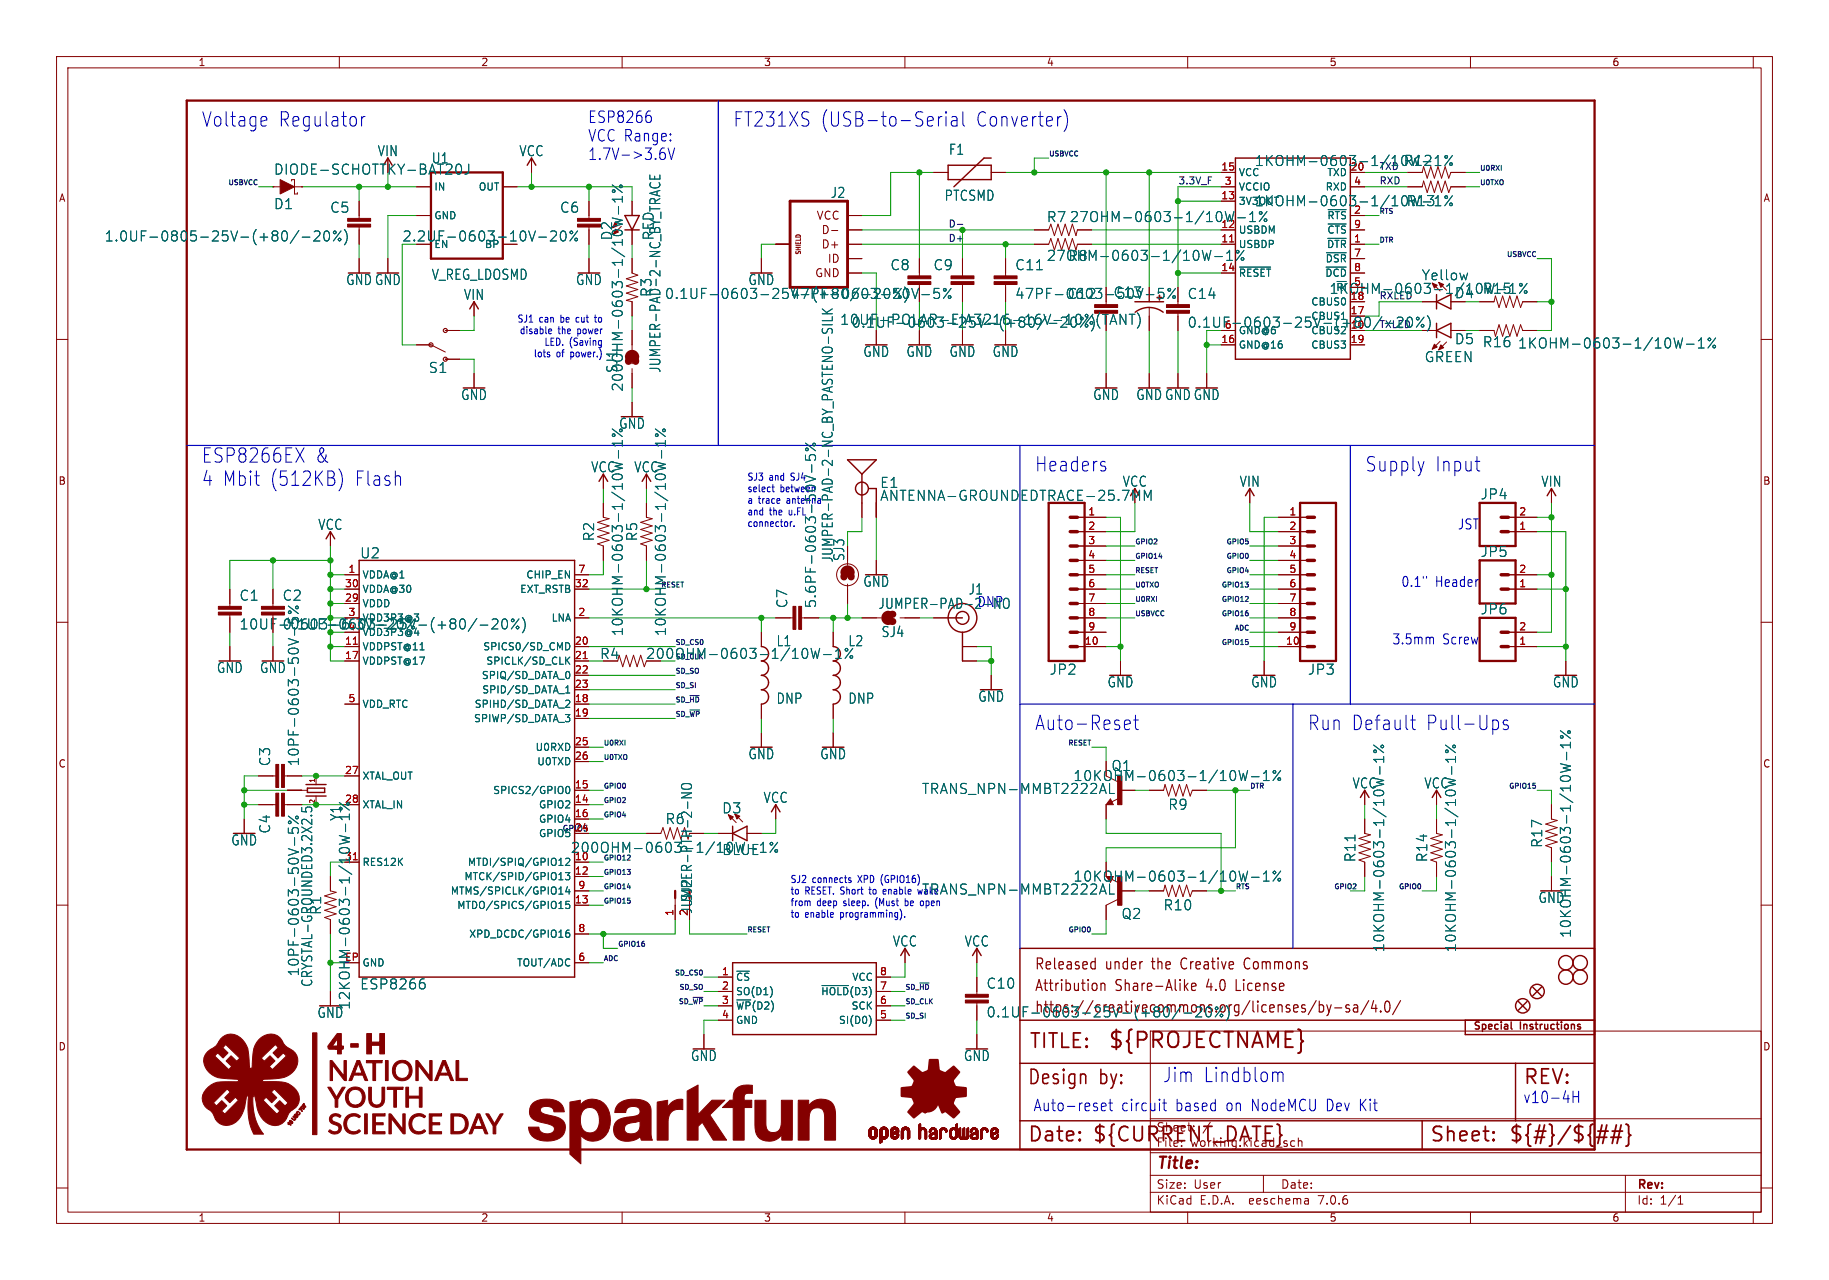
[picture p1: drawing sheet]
<svg xmlns="http://www.w3.org/2000/svg" width="323mm" height="226mm" viewBox="0 0 323 226" stroke-linecap="round" stroke-linejoin="round" font-family="sans-serif">
<defs><g id="words">
<text font-size="3.8" fill="#840000" x="195.8" y="185.7">${PROJECTNAME}</text>
<g font-size="3.5" fill="#0000c2">
<text x="35.6" y="22.6">Voltage</text>
<text x="49.2" y="22.6">Regulator</text>
<text x="129.5" y="22.6">FT231XS</text>
<text x="145" y="22.6">(USB-to-Serial</text>
<text x="172.5" y="22.6">Converter)</text>
<text x="35.6" y="82">ESP8266EX</text>
<text x="55.6" y="82">&amp;</text>
<text x="182.9" y="83.6">Headers</text>
<text x="241.3" y="83.6">Supply</text>
<text x="253.7" y="83.6">Input</text>
<text x="35.6" y="86.1">4 Mbit</text>
<text x="47.6" y="86.1">(512KB)</text>
<text x="62.7" y="86.1">Flash</text>
<text x="182.9" y="129.3">Auto-Reset</text>
<text x="231.1" y="129.3">Run Default</text>
<text x="252.1" y="129.3">Pull-Ups</text>
<text x="205.5" y="191.5">Jim</text>
<text x="212.7" y="191.5">Lindblom</text>
</g>
<g font-size="3.5" fill="#840000">
<text x="181.9" y="185.7">TITLE:</text>
<text x="181.6" y="192.1">Design</text>
<text x="194.3" y="192.1">by:</text>
<text x="269.2" y="192.1">REV:</text>
<text x="181.6" y="202.2">Date:</text>
<text x="193" y="202.2">${CURRENT_DATE}</text>
<text x="252.7" y="202.2">Sheet:</text>
<text x="266.7" y="202.2">${#}/${##}</text>
</g>
<g font-size="2.8" fill="#0000c2">
<text x="103.9" y="21.9">ESP8266</text>
<text x="103.9" y="25.2">VCC Range:</text>
<text x="103.9" y="28.5">1.7V-&gt;3.6V</text>
<text x="182.6" y="196.6">Auto-reset</text>
<text x="198.2" y="196.6">circuit</text>
<text x="207.9" y="196.6">based</text>
<text x="216.8" y="196.6">on NodeMCU</text>
<text x="234.8" y="196.6">Dev Kit</text>
<text x="269.2" y="195.3">v10-4H</text>
</g>
<text font-size="2.8" fill="#840000" x="204.4" y="207.2">Title:</text>
<g font-size="2.7" fill="#840000">
<text x="182.9" y="171.7">Released</text>
<text x="195.4" y="171.7">under</text>
<text x="203.8" y="171.7">the</text>
<text x="209.2" y="171.7">Creative</text>
<text x="220.7" y="171.7">Commons</text>
<text x="182.9" y="175.5">Attribution</text>
<text x="197.2" y="175.5">Share-Alike</text>
<text x="213.5" y="175.5">4.0</text>
<text x="218.9" y="175.5">License</text>
</g>
<text font-size="2.7" fill="#006464" x="182.9" y="179.3">https://creativecommons.org/licenses/by-sa/4.0/</text>
<g font-size="2.5" fill="#006464">
<text x="66.7" y="27.8">VIN</text>
<text x="76.3" y="29.1">U1</text>
<text x="91.7" y="27.8">VCC</text>
<text x="167.7" y="27.6">F1</text>
<text x="221.8" y="29.6">1KOHM-0603-1/10W-1%</text>
<text x="248.1" y="29.5">R12</text>
<text x="48.4" y="31.1">DIODE-SCHOTTKY-BAT20J</text>
<text x="146.8" y="35.2">J2</text>
<text x="166.9" y="35.7">PTCSMD</text>
<text x="48.4" y="37.2">D1</text>
<text x="58.3" y="37.8">C5</text>
<text x="98.9" y="37.8">C6</text>
<text x="185" y="39.5">R7</text>
<text x="189.1" y="39.5">27OHM-0603-1/10W-1%</text>
<text x="221.8" y="36.7">1KOHM-0603-1/10W-1%R13</text>
<text x="18.4" y="42.9">1.0UF-0805-25V-(+80/-20%)</text>
<text x="71.1" y="42.9">2.2UF-0603-10V-20%</text>
<text x="108.4" y="42.6" transform="rotate(-90 108.4 42.6)">D2</text>
<text x="115.8" y="42.6" transform="rotate(-90 115.8 42.6)">RED</text>
<text x="157.4" y="48">C8</text>
<text x="165" y="48">C9</text>
<text x="179.4" y="48">C11</text>
<text x="185" y="46.3">27OHM-0603-1/10W-1%</text>
<text x="188.8" y="46.4">R8</text>
<text x="61.1" y="50.6">GNDGND</text>
<text x="76.3" y="49.7">V_REG_LDOSMD</text>
<text x="81.9" y="53.2">VIN</text>
<text x="101.8" y="50.6">GND</text>
<text x="115.4" y="52.6" transform="rotate(-90 115.4 52.6)">R3</text>
<text x="117.5" y="53.1">0.1UF-0603-25V-(+80/-20%)</text>
<text x="132.2" y="50.6">GND</text>
<text x="139.7" y="53.1">47PF-0603-50V-5%</text>
<text x="188.7" y="53.1">C12</text>
<text x="196.8" y="52.8">C13</text>
<text x="209.9" y="53.1">C14</text>
<text x="251.3" y="49.8">Yellow</text>
<text x="148.5" y="57.6">10UF-POLAR-EIA3216-16V-10%(TANT)</text>
<text x="150.5" y="58.1">0.1UF-0603-25V-(+80/-20%)</text>
<text x="209.9" y="58.1">0.1UF-0603-25V-(+80/-20%)</text>
<text x="109.4" y="66" transform="rotate(-90 109.4 66)">SJ1</text>
<text x="117" y="66" transform="rotate(-90 117 66)">JUMPER-PAD-2-NC_BY_TRACE</text>
<text x="152.6" y="63.3">GND</text>
<text x="160.2" y="63.3">GND</text>
<text x="167.8" y="63.3">GND</text>
<text x="175.4" y="63.3">GND</text>
<text x="251.8" y="64.2">GREEN</text>
<text x="262.1" y="61.6">R16</text>
<text x="268.3" y="61.8">1KOHM-0603-1/10W-1%</text>
<text x="75.7" y="66.1">S1</text>
<text x="81.4" y="70.9">GND</text>
<text x="110.3" y="69.3" transform="rotate(-90 110.3 69.3)">200OHM-0603-1/10W-1%</text>
<text x="193.2" y="70.9">GND</text>
<text x="200.8" y="70.9">GNDGNDGND</text>
<text x="109.4" y="76">GND</text>
<text x="104.4" y="83.7">VCC</text>
<text x="112.1" y="83.7">VCC</text>
<text x="155.6" y="86.5">E1</text>
<text x="155.6" y="88.7">ANTENNA-GROUNDEDTRACE-25.7MM</text>
<text x="198.4" y="86.3">VCC</text>
<text x="219.1" y="86.3">VIN</text>
<text x="261.7" y="88.5">JP4</text>
<text x="272.4" y="86.3">VIN</text>
<text x="56.2" y="93.9">VCC</text>
<text x="105.3" y="95.8" transform="rotate(-90 105.3 95.8)">R2</text>
<text x="112.9" y="95.8" transform="rotate(-90 112.9 95.8)">R5</text>
<text x="63.6" y="98.9">U2</text>
<text x="147.5" y="99.5" transform="rotate(-90 147.5 99.5)">JUMPER-PAD-2-NC_BY_PASTENO-SILK</text>
<text x="261.7" y="98.7">JP5</text>
<text x="42.3" y="106.4">C1</text>
<text x="49.9" y="106.4">C2</text>
<text x="139.4" y="107.6" transform="rotate(-90 139.4 107.6)">C7</text>
<text x="144.5" y="107.6" transform="rotate(-90 144.5 107.6)">5.6PF-0603-50V-5%</text>
<text x="152.6" y="103.9">GND</text>
<text x="155.2" y="107.8">JUMPER-PAD-2-NO</text>
<text x="171.2" y="105.3">J1</text>
<text x="172.7" y="107.4">DNP</text>
<text x="49.9" y="111.5">0.1UF-0603-25V-(+80/-20%)</text>
<text x="110.3" y="112.5" transform="rotate(-90 110.3 112.5)">10KOHM-0603-1/10W-1%</text>
<text x="118" y="112.5" transform="rotate(-90 118 112.5)">10KOHM-0603-1/10W-1%</text>
<text x="155.8" y="112.8">SJ4</text>
<text x="261.7" y="108.8">JP6</text>
<text x="38.3" y="119.2">GND</text>
<text x="45.9" y="119.2">GND</text>
<text x="137.2" y="114.4">L1</text>
<text x="149.9" y="114.4">L2</text>
<text x="185.5" y="119.5">JP2</text>
<text x="231.2" y="119.5">JP3</text>
<text x="137.2" y="124.6">DNP</text>
<text x="149.9" y="124.6">DNP</text>
<text x="172.9" y="124.3">GND</text>
<text x="195.7" y="121.7">GND</text>
<text x="221.1" y="121.7">GND</text>
<text x="274.5" y="121.7">GND</text>
<text x="48" y="135.5" transform="rotate(-90 48 135.5)">C3</text>
<text x="53.1" y="135.5" transform="rotate(-90 53.1 135.5)">10PF-0603-50V-5%</text>
<text x="132.2" y="134.4">GND</text>
<text x="144.9" y="134.4">GND</text>
<text x="196.4" y="136.5">Q1</text>
<text x="127.6" y="144">D3</text>
<text x="134.9" y="142.1">VCC</text>
<text x="162.9" y="140.6">TRANS_NPN-MMBT2222AL</text>
<text x="189.7" y="138.3">10KOHM-0603-1/10W-1%</text>
<text x="206.5" y="143.4">R9</text>
<text x="239.1" y="139.6">VCC</text>
<text x="251.8" y="139.6">VCC</text>
<text x="40.8" y="149.7">GND</text>
<text x="48" y="147.4" transform="rotate(-90 48 147.4)">C4</text>
<text x="60.5" y="145.2" transform="rotate(-90 60.5 145.2)">Y1</text>
<text x="117.6" y="145.9">R6</text>
<text x="272.9" y="150" transform="rotate(-90 272.9 150)">R17</text>
<text x="100.9" y="151">200OHM-0603-1/10W-1%</text>
<text x="127.6" y="151.4">BLUE</text>
<text x="239.9" y="152.5" transform="rotate(-90 239.9 152.5)">R11</text>
<text x="252.6" y="152.5" transform="rotate(-90 252.6 152.5)">R14</text>
<text x="57" y="161.8" transform="rotate(-90 57 161.8)">R1</text>
<text x="122.6" y="161.6" transform="rotate(-90 122.6 161.6)">JUMPER-PTH-2-NO</text>
<text x="122.6" y="159.5" transform="rotate(-90 122.6 159.5)">SJ2</text>
<text x="162.9" y="158.3">TRANS_NPN-MMBT2222AL</text>
<text x="189.7" y="156.1">10KOHM-0603-1/10W-1%</text>
<text x="205.6" y="161.1">R10</text>
<text x="271.9" y="159.8">GND</text>
<text x="157.8" y="167.5">VCC</text>
<text x="170.5" y="167.5">VCC</text>
<text x="198.2" y="162.7">Q2</text>
<text x="278" y="165.9" transform="rotate(-90 278 165.9)">10KOHM-0603-1/10W-1%</text>
<text x="53.1" y="172.7" transform="rotate(-90 53.1 172.7)">10PF-0603-50V-5%</text>
<text x="245" y="168.4" transform="rotate(-90 245 168.4)">10KOHM-0603-1/10W-1%</text>
<text x="257.7" y="168.4" transform="rotate(-90 257.7 168.4)">10KOHM-0603-1/10W-1%</text>
<text x="55.4" y="174.5" transform="rotate(-90 55.4 174.5)">CRYSTAL-GROUNDED3.2X2.5</text>
<text x="62.1" y="178.6" transform="rotate(-90 62.1 178.6)">12KOHM-0603-1/10W-1%</text>
<text x="63.6" y="175.1">ESP8266</text>
<text x="174.3" y="175">C10</text>
<text x="56" y="180.1">GND</text>
<text x="174.3" y="180.1">0.1UF-0603-25V-(+80/-20%)</text>
<text x="122.1" y="187.8">GND</text>
<text x="170.3" y="187.8">GND</text>
</g>
<g font-size="2.5" fill="#840000">
<text x="179.4" y="53.1">47PF-0603-50V-5%</text>
<text x="235" y="52.2">1KOHM-0603-1/10W-1%R15</text>
<text x="257.2" y="52.9">D4</text>
<text x="257.2" y="61.1">D5</text>
<text x="149.5" y="99.3" transform="rotate(-90 149.5 99.3)">SJ3</text>
<text x="106" y="116.7">R4</text>
<text x="114.2" y="116.7">200OHM-0603-1/10W-1%</text>
</g>
<g font-size="2.5" fill="#0000c2">
<text x="257.7" y="93.7">JST</text>
<text x="247.7" y="103.9">0.1&quot;</text>
<text x="253.8" y="103.9">Header</text>
<text x="246.1" y="114.1">3.5mm</text>
<text x="255.1" y="114.1">Screw</text>
</g>
<text font-size="2.5" fill="#009600" x="42.3" y="111.5">10UF-0603-6.3V-20%</text>
<g font-size="2.1" fill="#840000">
<text x="204.4" y="202.9">File:</text>
<text x="204.4" y="200.2">Sheet:</text>
<text x="210.5" y="202.9">working.kicad_sch</text>
<text x="204.4" y="213.1">KiCad</text>
<text x="204.4" y="210.3">Size:</text>
<text x="211.1" y="210.3">User</text>
<text x="212.1" y="213.1">E.D.A.</text>
<text x="221" y="213.1">eeschema</text>
<text x="226.4" y="210.3">Date:</text>
<text x="233.4" y="213.1">7.0.6</text>
<text x="289.4" y="210.6">Rev:</text>
<text x="289.4" y="213.1">Id:</text>
<text x="293.5" y="213.1">1/1</text>
</g>
<g font-size="2" fill="#840000">
<text x="144.3" y="39.1">VCC</text>
<text x="145.2" y="41.6">D-</text>
<text x="145.2" y="44.2">D+</text>
<text x="146.2" y="46.7">ID</text>
<text x="144" y="49.2">GND</text>
</g>
<g font-size="1.8" fill="#840000">
<text x="35" y="11.9">1</text>
<text x="85" y="11.9">2</text>
<text x="135" y="11.9">3</text>
<text x="185" y="11.9">4</text>
<text x="235" y="11.9">5</text>
<text x="285" y="11.9">6</text>
<text x="10.3" y="35.9">A</text>
<text x="311.7" y="35.9">A</text>
<text x="10.3" y="85.9">B</text>
<text x="311.6" y="85.9">B</text>
<text x="10.3" y="135.9">C</text>
<text x="311.6" y="135.9">C</text>
<text x="10.3" y="185.9">D</text>
<text x="260.3" y="182.4">Special</text>
<text x="268.8" y="182.4">Instructions</text>
<text x="311.6" y="185.9">D</text>
<text x="35" y="216.1">1</text>
<text x="85" y="216.1">2</text>
<text x="135" y="216.1">3</text>
<text x="185" y="216.1">4</text>
<text x="235" y="216.1">5</text>
<text x="285" y="216.1">6</text>
</g>
<g font-size="1.8" fill="#006464">
<text x="76.7" y="33.9">IN</text>
<text x="84.6" y="33.9">OUT</text>
<text x="218.9" y="31.3">VCC</text>
<text x="218.9" y="33.9">VCCIO</text>
<text x="234.3" y="33.9">RXD</text>
<text x="234.6" y="31.3">TXD</text>
<text x="238.7" y="30.2">20</text>
<text x="76.7" y="39">GND</text>
<text x="215.9" y="40.4">12</text>
<text x="218.9" y="41.5">USBDM</text>
<text x="218.9" y="36.4">3V3OUT</text>
<text x="234.6" y="39">~{RTS}</text>
<text x="234.6" y="41.5">~{CTS}</text>
<text x="239.3" y="37.8">2</text>
<text x="76.7" y="44">EN</text>
<text x="85.6" y="44">BP</text>
<text x="218.9" y="44">USBDP</text>
<text x="234.3" y="46.6">~{DSR}</text>
<text x="234.5" y="44">~{DTR}</text>
<text x="218.9" y="49.1">~{RESET}</text>
<text x="234.2" y="49.1">~{DCD}</text>
<text x="236.2" y="51.7">~{RI}</text>
<text x="216.5" y="58.2">6</text>
<text x="218.9" y="59.3">GND@6</text>
<text x="231.8" y="59.3">CBUS2</text>
<text x="231.8" y="56.7">CBUS1</text>
<text x="231.8" y="54.2">CBUS0</text>
<text x="238.7" y="58.2">10</text>
<text x="238.7" y="55.6">17</text>
<text x="218.9" y="61.8">GND@16</text>
<text x="231.8" y="61.8">CBUS3</text>
<text x="138" y="87.3">between</text>
<text x="139.3" y="89.4">antenna</text>
<text x="140" y="85.3">SJ4</text>
<text x="139.7" y="91.4">u.FL</text>
<text x="64" y="102.5">VDDA@1</text>
<text x="64" y="107.5">VDDD</text>
<text x="64" y="105">VDDA@30</text>
<text x="91.9" y="105">EXT_RSTB</text>
<text x="93" y="102.5">CHIP_EN</text>
<text x="61.5" y="109">3</text>
<text x="61.5" y="111.5">4</text>
<text x="64" y="110.1">VDD3P3@3</text>
<text x="64" y="112.6">VDD3P3@4</text>
<text x="97.4" y="110.1">LNA</text>
<text x="64" y="115.2">VDDPST@11</text>
<text x="64" y="117.7">VDDPST@17</text>
<text x="85.3" y="115.2">SPICS0/SD_CMD</text>
<text x="85.9" y="117.7">SPICLK/SD_CLK</text>
<text x="64" y="125.3">VDD_RTC</text>
<text x="83.8" y="125.3">SPIHD/SD_DATA_2</text>
<text x="85.1" y="120.2">SPIQ/SD_DATA_0</text>
<text x="85.2" y="122.8">SPID/SD_DATA_1</text>
<text x="83.7" y="127.9">SPIWP/SD_DATA_3</text>
<text x="94.6" y="132.9">U0RXD</text>
<text x="94.9" y="135.5">U0TXD</text>
<text x="60.9" y="142">28</text>
<text x="64" y="138">XTAL_OUT</text>
<text x="64" y="143.1">XTAL_IN</text>
<text x="87.1" y="140.6">SPICS2/GPIO0</text>
<text x="95.2" y="143.1">GPIO2</text>
<text x="95.2" y="145.6">GPIO4</text>
<text x="95.2" y="148.2">GPIO5</text>
<text x="60.9" y="152.1">31</text>
<text x="64" y="153.3">RES12K</text>
<text x="82" y="155.8">MTCK/SPID/GPIO13</text>
<text x="82.6" y="153.3">MTDI/SPIQ/GPIO12</text>
<text x="79.6" y="158.3">MTMS/SPICLK/GPIO14</text>
<text x="80.8" y="160.9">MTDO/SPICS/GPIO15</text>
<text x="163.2" y="158.5">wake</text>
<text x="82.9" y="166">XPD_DCDC/GPIO16</text>
<text x="64" y="171">GND</text>
<text x="91.3" y="171">TOUT/ADC</text>
<text x="130" y="173.6">~{CS}</text>
<text x="150.6" y="173.6">VCC</text>
<text x="130" y="176.1">SO(D1)</text>
<text x="130" y="178.7">~{WP}(D2)</text>
<text x="145.1" y="176.1">~{HOLD}(D3)</text>
<text x="150.5" y="178.7">SCK</text>
<text x="130" y="181.2">GND</text>
<text x="148.2" y="181.2">SI(D0)</text>
</g>
<g font-size="1.8" fill="#a90000">
<text x="215.9" y="35.3">13</text>
<text x="215.9" y="30.2">15</text>
<text x="216.5" y="32.8">3</text>
<text x="239.3" y="32.8">4</text>
<text x="239.3" y="40.4">9</text>
<text x="215.9" y="42.9">11</text>
<text x="239.3" y="42.9">1</text>
<text x="239.3" y="45.5">7</text>
<text x="215.9" y="48">14</text>
<text x="238.7" y="53.1">18</text>
<text x="239.3" y="50.5">5</text>
<text x="239.3" y="48">8</text>
<text x="215.9" y="60.7">16</text>
<text x="238.7" y="60.7">19</text>
<text x="192.3" y="91.2">1</text>
<text x="192.3" y="93.7">2</text>
<text x="227.9" y="91.2">1</text>
<text x="227.9" y="93.7">2</text>
<text x="268.5" y="93.7">1</text>
<text x="268.5" y="91.2">2</text>
<text x="61.5" y="101.3">1</text>
<text x="102.2" y="101.3">7</text>
<text x="192.3" y="96.3">3</text>
<text x="192.3" y="98.8">4</text>
<text x="192.3" y="101.3">5</text>
<text x="227.9" y="96.3">3</text>
<text x="227.9" y="98.8">4</text>
<text x="227.9" y="101.3">5</text>
<text x="268.5" y="101.3">2</text>
<text x="60.9" y="106.4">29</text>
<text x="60.9" y="103.9">30</text>
<text x="101.6" y="103.9">32</text>
<text x="192.3" y="103.9">6</text>
<text x="192.3" y="106.4">7</text>
<text x="227.9" y="103.9">6</text>
<text x="227.9" y="106.4">7</text>
<text x="268.5" y="103.9">1</text>
<text x="102.2" y="109">2</text>
<text x="192.3" y="109">8</text>
<text x="192.3" y="111.5">9</text>
<text x="227.9" y="109">8</text>
<text x="227.9" y="111.5">9</text>
<text x="268.5" y="111.5">2</text>
<text x="60.9" y="114">11</text>
<text x="60.9" y="116.6">17</text>
<text x="101.6" y="114">20</text>
<text x="101.6" y="116.6">21</text>
<text x="101.6" y="119.1">22</text>
<text x="191.7" y="114">10</text>
<text x="227.3" y="114">10</text>
<text x="268.5" y="114">1</text>
<text x="61.5" y="124.2">5</text>
<text x="101.6" y="124.2">18</text>
<text x="101.6" y="121.7">23</text>
<text x="101.6" y="126.7">19</text>
<text x="101.6" y="131.8">25</text>
<text x="60.9" y="136.9">27</text>
<text x="101.6" y="134.4">26</text>
<text x="101.6" y="142">14</text>
<text x="101.6" y="139.4">15</text>
<text x="101.6" y="144.5">16</text>
<text x="101.6" y="147.1">24</text>
<text x="101.6" y="152.1">10</text>
<text x="101.6" y="154.7">12</text>
<text x="101.6" y="159.8">13</text>
<text x="102.2" y="157.2">9</text>
<text x="119.1" y="162" transform="rotate(-90 119.1 162)">1</text>
<text x="121.7" y="162" transform="rotate(-90 121.7 162)">2</text>
<text x="102.2" y="164.8">8</text>
<text x="60.9" y="169.9">EP</text>
<text x="102.2" y="169.9">6</text>
<text x="127.6" y="172.5">1</text>
<text x="155.5" y="172.5">8</text>
<text x="127.6" y="175">2</text>
<text x="127.6" y="177.5">3</text>
<text x="155.5" y="177.5">6</text>
<text x="155.5" y="175">7</text>
<text x="127.6" y="180.1">4</text>
<text x="155.5" y="180.1">5</text>
</g>
<g font-size="1.8" fill="#0000c2">
<text x="91.4" y="57.1">SJ1</text>
<text x="91.8" y="59.2">disable</text>
<text x="95.3" y="57.1">can</text>
<text x="98.7" y="59.2">the</text>
<text x="99.3" y="57.1">be</text>
<text x="102.2" y="57.1">cut</text>
<text x="102.2" y="59.2">power</text>
<text x="105.8" y="57.1">to</text>
<text x="94.3" y="63.3">lots</text>
<text x="96.2" y="61.2">LED. (Saving</text>
<text x="98.4" y="63.3">of</text>
<text x="101" y="63.3">power.)</text>
<text x="132.1" y="85.3">SJ3</text>
<text x="132.1" y="87.3">select</text>
<text x="132.1" y="89.4">a trace</text>
<text x="136" y="85.3">and</text>
<text x="132.1" y="91.4">and</text>
<text x="132.1" y="93.5">connector.</text>
<text x="136.1" y="91.4">the</text>
<text x="139.7" y="156.4">SJ2</text>
<text x="139.7" y="158.5">to</text>
<text x="139.7" y="160.5">from</text>
<text x="142.4" y="158.5">RESET. Short</text>
<text x="143.6" y="156.4">connects</text>
<text x="144.5" y="160.5">deep</text>
<text x="149.3" y="160.5">sleep.</text>
<text x="151.9" y="156.4">XPD (GPIO16)</text>
<text x="154.1" y="158.5">to</text>
<text x="155.2" y="160.5">(Must</text>
<text x="156.8" y="158.5">enable</text>
<text x="160.7" y="160.5">be</text>
<text x="163.6" y="160.5">open</text>
<text x="139.7" y="162.6">to</text>
<text x="142.4" y="162.6">enable</text>
<text x="148.8" y="162.6">programming).</text>
</g>
<g font-size="1.7" fill="#0f0f0f">
<text x="208.3" y="32.7">3.3V_F</text>
<text x="243.8" y="32.7">RXD</text>
<text x="167.6" y="40.3">D-</text>
<text x="167.6" y="42.8">D+</text>
</g>
<g font-size="1.7" fill="#006464">
<text x="243.8" y="30.1">TXD</text>
<text x="243.8" y="53">RXLED</text>
<text x="243.8" y="58.1">TXLED</text>
</g>
<text font-size="1.4" fill="#006464" x="99.3" y="147">GPIO5</text>
<g font-size="1.2" fill="#0f0f0f">
<text x="185.4" y="27.7">USBVCC</text>
<text x="40.2" y="32.8">USBVCC</text>
<text x="261.6" y="32.8">U0TXO</text>
<text x="261.6" y="30.2">U0RXI</text>
<text x="243.8" y="37.9">RTS</text>
<text x="243.8" y="42.9">DTR</text>
<text x="266.3" y="45.5">USBVCC</text>
<text x="200.7" y="96.3">GPIO2</text>
<text x="200.7" y="98.8">GPIO14</text>
<text x="200.7" y="101.4">RESET</text>
<text x="216.7" y="96.3">GPIO5</text>
<text x="216.7" y="98.8">GPIO0</text>
<text x="216.7" y="101.4">GPIO4</text>
<text x="116.8" y="103.9">RESET</text>
<text x="200.7" y="106.4">U0RXI</text>
<text x="200.7" y="103.9">U0TXO</text>
<text x="215.9" y="103.9">GPIO13</text>
<text x="215.9" y="106.4">GPIO12</text>
<text x="200.7" y="109">USBVCC</text>
<text x="215.9" y="109">GPIO16</text>
<text x="218.2" y="111.5">ADC</text>
<text x="119.4" y="119.1">SD_SO</text>
<text x="215.9" y="114.1">GPIO15</text>
<text x="119.4" y="124.2">SD_~{HD}</text>
<text x="119.4" y="121.7">SD_SI</text>
<text x="106.7" y="131.8">U0RXI</text>
<text x="119.4" y="126.8">SD_~{WP}</text>
<text x="188.7" y="131.8">RESET</text>
<text x="106.7" y="134.4">U0TXO</text>
<text x="106.7" y="142">GPIO2</text>
<text x="106.7" y="139.5">GPIO0</text>
<text x="221" y="139.5">DTR</text>
<text x="266.7" y="139.5">GPIO15</text>
<text x="106.7" y="144.5">GPIO4</text>
<text x="106.7" y="152.2">GPIO12</text>
<text x="106.7" y="154.7">GPIO13</text>
<text x="106.7" y="159.8">GPIO15</text>
<text x="106.7" y="157.2">GPIO14</text>
<text x="218.4" y="157.2">RTS</text>
<text x="235.8" y="157.2">GPIO2</text>
<text x="247.2" y="157.2">GPIO0</text>
<text x="109.2" y="167.4">GPIO16</text>
<text x="132.1" y="164.9">RESET</text>
<text x="188.8" y="164.9">GPIO0</text>
<text x="106.7" y="169.9">ADC</text>
<text x="119.2" y="172.5">SD_CS0</text>
<text x="119.9" y="177.6">SD_~{WP}</text>
<text x="120" y="175">SD_SO</text>
<text x="160" y="175">SD_~{HD}</text>
<text x="160" y="177.6">SD_CLK</text>
<text x="160" y="180.1">SD_SI</text>
</g>
<g font-size="1.2" fill="#006464">
<text x="119.4" y="116.6">SD_CLK</text>
<text x="119.4" y="114.1">SD_CS0</text>
</g>
<g font-size="1.2" fill="#840000">
<text x="55.9" y="142.1" transform="rotate(-90 55.9 142.1)">2</text>
<text x="55.9" y="138.5" transform="rotate(-90 55.9 138.5)">1</text>
</g>
<text font-size="1.1" fill="#840000" x="141.8" y="45.1" transform="rotate(-90 141.8 45.1)">SHIELD</text>
</g></defs>
<g fill="none" stroke="#840000" stroke-width=".18">
<path d="M10 10h303.4v206.3h-303.4zM12 12h299.4v202.3h-299.4zM60 10v2M110 10v2M160 10v2M210 10v2M260 10v2M310 10v2M48.3 33h.1M48.3 33h1.2M51.6 31.7v.3M52.1 33h1.2"/>
<path d="M52.1 31.7v2.6h.5v-.3M53.3 33h.1M63.5 35.6v3M68.6 27.9v2.6M73.7 38.1h2.5M73.7 33h2.5M88.9 33h2.5M94 27.9v2.6M104.1 35.6v3M109.7 38.9l-1.4 1.4M111.8 35.6v2.5M149.9 38.1h2.5"/>
<path d="M165.1 30.5h2.5M175.3 30.5h2.5M215.9 30.5h2.5M215.9 35.6h2.5M215.9 33h2.5M238.8 30.5h2.5M238.8 38.1h2.5M238.8 33h2.5M248.9 30.5h2.6l.2-1 .6 2 .7-2 .6 2 .7-2 .6 2 .6-2 .7 2 .3-1h2.6M248.9 33h2.6l.2-1 .6 2 .7-2 .6 2 .7-2 .6 2 .6-2 .7 2 .3-1h2.6M10 60h2M63.5 40.1v3.1"/>
<path d="M63.5 45.7v2.6M68.6 45.7v2.6M78.7 58.4h2.6M83.8 53.3v2.6M104.1 40.1v3.1M104.1 45.7v2.6M111.8 40.6v2.6M111.8 45.7v2.6l1 .3-2.1 .7 2.1 .6-2.1 .6 2.1 .7-2.1 .6 2.1 .7-2.1 .6 1.1 .2v2.6M111.8 58.4v3.4M134.6 45.7v2.6M137.2 43.2h2.5M147 40.7h1.1"/>
<path d="M149.9 40.6h2.5M149.9 43.2h2.5M149.9 48.3h2.5M149.9 45.7h2.5M154.9 58.4v2.6M162.6 45.7v3.1M162.6 50.3v3M162.6 58.4v2.6M170.2 45.7v3.1M170.2 50.3v3M170.2 58.4v2.6M177.8 45.7v3.1"/>
<path d="M177.8 50.3v3M177.8 58.4v2.6M182.9 40.6h2.5l.4-1 .6 2.1 .7-2.1 .6 2.1 .6-2.1 .7 2.1 .6-2.1 .6 2.1 .3-1.1h2.5M182.9 43.2h2.5l.4-1 .6 2 .7-2 .6 2 .6-2 .7 2 .6-2 .6 2 .3-1h2.5M195.6 55.4v3M203.2 50.8v2.5M203.2 54.4v4M208.3 50.8v3M208.3 55.4v3M215.9 40.6h2.5M215.9 43.2h2.5M215.9 48.3h2.5"/>
<path d="M238.8 40.6h2.5M238.8 43.2h2.5M238.8 48.3h2.5M238.8 45.7h2.5M238.8 53.3h2.5M251.5 58.4h2.5M251.5 53.3h2.5M261.6 58.4h2.6l.2 1 .6-2 .7 2 .6-2 .7 2 .6-2 .6 2 .7-2 .3 1h2.6M261.6 53.3h2.6l.2-1 .6 2.1 .7-2.1 .6 2.1 .7-2.1 .6 2.1 .6-2.1 .7 2.1 .3-1.1h2.6M311.4 60h2M73.7 61h2.5l2.5 1.2M78.7 63.5h2.6"/>
<path d="M83.8 66v2.6M111.8 65.2v3.4M111.8 71.1v2.6M195.6 66v2.6M203.2 66v2.6M208.3 66v2.6M213.4 66v2.6M215.9 61h2.5M238.8 61h2.5M254.6 60.3l-1.4 1.4M255.8 60.5l-1.4 1.3M58.4 94v2.5"/>
<path d="M106.7 88.9v2.5l1 .3-2 .6 2 .7-2 .6 2 .6-2 .7 2 .6-2 .6 1 .4v2.6M106.7 83.8v2.6M114.3 88.9v2.5l1 .3-2 .6 2 .7-2 .6 2 .6-2 .7 2 .6-2 .6 1 .4v2.6M114.3 83.8v2.6M152.4 88.9v2.5M154.9 88.9v2.5M154.9 99.1v2.5M190.5 91.4h5.1M190.5 94h5.1M190.5 96.5h5.1M190.5 99.1h5.1M221 86.4v2.5"/>
<path d="M226.1 91.4h5M226.1 94h5M226.1 96.5h5M226.1 99.1h5M266.7 91.4h5.1M266.7 94h5.1M274.3 86.4v2.5M10 110h2M40.6 104.1v3.1M40.6 108.7v3.1M40.6 114.3v2.5M48.3 104.1v3.1"/>
<path d="M48.3 108.7v.5M48.3 114.3v2.5M61 114.3h2.5M61 101.6h2.5M61 104.1h2.5M61 106.7h2.5M61 116.8h2.5M101.6 109.2h2.5M101.6 114.3h2.5M101.6 101.6h2.5M101.6 104.1h2.5M101.6 116.8h2.5"/>
<path d="M101.6 119.4h2.5M109.5 115.8l.6 2.1 .6-2.1 .7 2.1 .6-2.1 .6 2.1 .7-2.1 .6 2.1 .4-1.1M134.6 111.8v2.5M137.2 109.2h3M141.7 109.2h3.1M147.3 111.8v2.5M149.9 103.3v3.4M152.4 109.2h3.4M159.1 109.2h3.5M165.1 109.2h5.1M170.2 114.3h2.5M170.2 116.8h2.5"/>
<path d="M175.3 119.4v2.5M190.5 109.2h5.1M190.5 114.3h5.1M190.5 111.8h5.1M190.5 101.6h5.1M190.5 104.1h5.1M190.5 106.7h5.1M198.1 116.8v2.6M223.5 116.8v2.6M226.1 109.2h5M226.1 114.3h5M226.1 111.8h5"/>
<path d="M226.1 101.6h5M226.1 104.1h5M226.1 106.7h5M266.7 114.3h5.1M266.7 111.8h5.1M266.7 101.6h5.1M266.7 104.1h5.1M276.9 116.8v2.6M311.4 110h2M45.7 137.2h3.1M50.3 137.2h3M50.8 139.7h3.5"/>
<path d="M55.9 137.2h.1M55.9 137.2v1.5M61 137.2h2.5M61 124.5h2.5M101.6 139.7h2.5M101.6 124.5h2.5M101.6 127h2.5M101.6 121.9h2.5M101.6 132.1h2.5M101.6 134.6h2.5M134.6 124.5v2.5M134.6 129.5v2.6"/>
<path d="M147.3 124.5v2.5M147.3 129.5v2.6M195.6 134.6v2.6M198.1 139.7h2.6M203.2 139.7h2.5l.3-1 .6 2 .7-2 .6 2 .6-2 .7 2 .6-2 .6 2 .4-1h2.6M241.3 139.7v2.5M254 139.7v2.5M10 160h2M43.2 144.8v2.5M45.7 142.2h3.1M50.3 142.2h3M55.9 140.7v1.5"/>
<path d="M58.4 154.9v2.6l1 .2-2 .7 2 .6-2 .6 2 .7-2 .6 2 .6-2 .7 1 .4v2.5M61 142.2h2.5M61 152.4h2.5M101.6 142.2h2.5M101.6 157.5h2.5M101.6 147.3h2.5M101.6 152.4h2.5M101.6 154.9h2.5M101.6 144.8h2.5M114.3 147.3h2.5l.4-1 .7 2 .6-2 .6 2 .7-2 .6 2M119.4 158.7v3.9M121.9 147.3h2.6"/>
<path d="M127 147.3h2.5M128.8 144l1.4 1.4M129.9 143.9l1.4 1.4M132.1 147.3h2.5M137.2 142.2v2.6M195.6 142.2v2.6M195.6 152.4v2.5M196.3 141.2l.5 1h-1.2zM197.6 159l-2 1v2.6M197.8 141.1l-1.2 .6M198.1 157.5h2.6M203.2 157.5h2.5l.3-1 .6 2 .7-2 .6 2 .6-2 .7 2 .6-2 .6 2 .4-1h2.6"/>
<path d="M241.3 144.8v2.5l1 .3-2 .6 2 .6-2 .7 2 .6-2 .6 2 .7-2 .6 1 .4v2.5M254 144.8v2.5l1 .3-2 .6 2 .6-2 .7 2 .6-2 .6 2 .7-2 .6 1 .4v2.5M274.3 142.2v2.6l1 .2-2 .7 2 .6-2 .6 2 .7-2 .6 2 .6-2 .7 1 .4v2.5M274.3 154.9v2.6M311.4 160h2M58.4 175.3v2.5M101.6 160h2.5M101.6 170.2h2.5M101.6 165.1h2.5M121.9 160v2.6M127 172.7h2.5M127 175.3h2.5"/>
<path d="M127 177.8h2.5M154.9 172.7h2.6M154.9 175.3h2.6M154.9 177.8h2.6M160 167.6v2.6M172.7 167.6v2.6M172.7 172.7v3.1M172.7 177.3v3M124.5 182.9v2.5M127 180.3h2.5M154.9 180.3h2.6M172.7 182.9v2.5"/>
<path d="M203.4 182.3h108v32h-108zM203.4 197.8h108M10 210h2M60 214.3v2M110 214.3v2M160 214.3v2M203.4 210.8h108M203.4 207.8h108M203.4 203.8h108M210 214.3v2M223.4 207.8v3M228.9 201.7l-.4-.1-.3 .3v.5l.2 .2h.5"/>
<path d="M229.6 201.8l.2-.2 .3 .1 .1 .9M229.6 201.1v1.5M231.3 211.9l.1 .9M231.4 212.8h-.2M231.4 212.2l-.2 .1M260 214.3v2M287.4 207.8v6.5M296.7 212.8h.9M296.7 211.8l.4-.5v1.5M310 214.3v2M311.4 210h2"/>
<circle cx="149.9" cy="101.6" r="1.93"/>
</g>
<g fill="none" stroke="#006464" stroke-width=".18">
<path d="M80.8 29.2l.4-.2a1.11 1.11 0 0 1 0 1.8l-.4-.2M82.9 29v1.3a.57 .57 0 0 1-.7 .5M108.3 38.5l1.7 .4-1.2 .4 1.2 .3-1.7 .4M108.3 32.7l1.7 1.3M109.4 36.5v1.3M110 34.7v1M110 35.2h-1.7l.5 .5M114.9 30.9v.8h1.8v-.8M115.1 32.3l-.1 .1a.51 .51 0 0 0 .3 .8h.6a.68 .68 0 0 0 .8-.6l-.2-.3M115.8 31.1v.6M116.7 33.7l-1.8 .5M218.2 37.4l-.5 1.8-.3-1.3-.3 1.3"/>
<path d="M218.8 38.5h1.4M221 39.2h1M221 37.9l.5-.5v1.8M222.7 37.5v.1l.2 .3 .3-.3-.1-.1M224 37.4l-1.3 1.8M234.8 39.6h3.2M253.8 36.4h1M253.8 28l.5-.5v1.8M253.8 29.3h1M253.9 35l.4-.4v1.8M256.8 34.6l-1.3 1.8M256.8 27.5l-1.3 1.8"/>
<path d="M50.6 40.9v.1a1.38 1.38 0 0 1 0 1.5M52.8 40.7l-1.5 2.3M53.4 41.9h1.4M55.6 41l.2-.2 .6 .1a.48 .48 0 0 1 .1 .7l-1 1h1.1M57.5 40.9l.3-.1a1.11 1.11 0 0 1 0 1.8h-.1a1.18 1.18 0 0 1-.2-1.7zM60.3 40.8l-1.4 1.8M60.9 40.6a2.04 2.04 0 0 1 0 2.7M95.3 41.9h1.3M97.4 41l.2-.2 .6 .1a.48 .48 0 0 1 .1 .7l-1 1h1.1M99.2 41l.5-.2a1.11 1.11 0 0 1 0 1.8h-.2a1.08 1.08 0 0 1-.3-1.6zM102.1 40.8l-1.3 1.8M145.4 57.4h1.8"/>
<path d="M145.4 55.5h1.8M145.4 54.6l1 .9M145.5 58.1l-.1 .5 .3 .3M145.9 58.9l.2-.1 .3-.6 .3-.1h.3l.2 .2-.1 .6M147.2 56v.7h-1.8M147.2 54.6l-1.1 .6M162.4 51l-.6 1.8M163 52.1h1.4M166 51h-.8l-.1 .8 .3-.1h.6l.1 .3-.1 .6-.2 .2h-.4l-.3-.2M168.2 51l-1.4 1.8M194.5 55.3a2.04 2.04 0 0 0 0 2.7M194.9 55.6h1"/>
<path d="M195.4 55.6v1.7M196.3 57.3l.6-1.7 .6 1.7M196.4 56.8h.9M199.1 55.6v1.7l-1.1-1.7v1.7M199.7 55.6h1M200.2 55.6v1.7M201.1 55.3a2.04 2.04 0 0 1 0 2.7M202.7 52.1h1.3M205.7 51h-.8l-.1 .8 .2-.1h.6l.2 .3-.1 .6-.2 .2h-.5l-.2-.2M207.8 51l-1.3 1.8M214.1 44.2l-.4 1.8-.4-1.2-.3 1.2M214.8 45.4h1.3"/>
<path d="M216.9 46h1M216.9 44.8l.5-.6v1.8M218.7 44.7h.3M219.2 47.2h5.5M220 44.2l-1.4 1.8M234.5 47.2h3.5M234.5 44.7h3.5M234.8 42.1h3.2M242 56.1l.1 .1a1.38 1.38 0 0 1-.1 1.6M244.3 56l-1.5 2.3M247 56.2l.3-.1h.4l.3 .1M248.9 56.2l.3-.1 .4 .1"/>
<path d="M251.8 56.1l-1.4 1.7M252.4 55.8a2.04 2.04 0 0 1 0 2.7M259.5 48.3l-.3 1.2M267 51.9h1M267.3 50.3l.2-.2v1.8M270 50.1l-1.3 1.8M297.5 59.7l-.4 1.8-.4-1.3-.3 1.3M303.3 59.7l-1.3 1.8M108.3 75.8l1.7 1.4M109.4 79.6v1.4M110 78.4h-1.7l.5 .5M110 77.9v1"/>
<path d="M115.9 75.8l1.8 1.4M117 79.6v1.4M117.7 77.9v1M117.7 78.4h-1.8l.5 .5M142.4 78.3l1.8 1.4M298.2 60.8h1.3M300.3 61.5h1M300.3 60.2l.5-.5v1.8M108.3 81.7l1.7 .4-1.2 .3 1.2 .4-1.7 .4M115.9 81.7l1.8 .4-1.3 .3 1.3 .4-1.8 .4M142.4 84.1l1.8 .6M142.4 80.4v.9l.9 .1-.2-.3 .1-.6 .2-.1h.6l.2 .3v.4l-.2 .3"/>
<path d="M143.5 82.1v1.4M202.3 88.4v-1.7l.6 1.2 .6-1.2v1.7M51 112.9l1.8 .6M51 107.1l1.8 1.4M52.3 107.2v.2l.2 .2 .3-.2-.1-.2M82 109.5l.1 .1a1.38 1.38 0 0 1-.1 1.5M84.3 109.3l-1.5 2.3M84.9 110.5h1.4M87 109.6l.3-.2 .6 .1a.48 .48 0 0 1 .1 .7l-1.1 1h1.1M88.9 109.6l.4-.2a1.11 1.11 0 0 1 0 1.8h-.2a1.08 1.08 0 0 1-.2-1.6zM91.8 109.4l-1.4 1.8M92.4 109.1a2.04 2.04 0 0 1 0 2.8"/>
<path d="M100 113.6a.64 .64 0 0 1 .8 .6 .64 .64 0 0 1-.8 .7M100.2 116.7l.5 .7M100.4 118.7a.79 .79 0 0 1 0 1.3M100.7 116.1l-.7 .8M143.4 114.6l.4 1.8 .4-1.3 .3 1.3 .4-1.8M145.6 115.7h1.4M147.7 116.4h1M147.7 115.1l.5-.5v1.8M150.8 114.6l-1.4 1.8M177.8 105.8h.4a1.26 1.26 0 0 1-.1 1.7h-.3M100 126.3h.7l-.4 .5M100 122.5h.7"/>
<path d="M100.1 139.1l.2-.1a.68 .68 0 0 1 .5 .6 .68 .68 0 0 1-.5 .7l-.2-.1-.1-.4zM100.1 121.5l.3-.3v1.3M100.2 123.8h.4l.1 .3-.7 .9h.7M100.5 126.8l.2 .2v.3l-.2 .3M120.6 138.7a1.26 1.26 0 0 1 1.7 .2l-.1 .4a1.26 1.26 0 0 1-1.7-.1zM194.6 139.8h.8M195 138.5l.6 1.8M196.2 138.5v1.8h.8M219.1 136.2l.4 1.8 .3-1.3 .4 1.3 .4-1.8M221.3 137.3h1.3M223.4 136.7l.5-.5v1.8M223.4 138h1"/>
<path d="M226.4 136.2l-1.3 1.8M242.9 137.5l1.8 .5-1.3 .3 1.3 .3-1.8 .5M242.9 131.7l1.8 1.4M244 135.5v1.4M244.7 134.2h-1.8l.5 .5M244.7 133.7v1M255.6 137.5l1.8 .5-1.3 .3 1.3 .3-1.8 .5M255.6 131.7l1.8 1.4M256.7 135.5v1.4M257.4 133.7v1M257.4 134.2h-1.8l.5 .5M275.9 135l1.8 .4-1.3 .4 1.3 .3-1.8 .4"/>
<path d="M275.9 129.2l1.8 1.3M277 133v1.3M277.7 131.2v1M277.7 131.7h-1.8l.5 .5M51 150l1.8 .6M51 146.4v.8l.8 .1-.1-.2v-.5l.3-.3h.4l.4 .3M51 144.3l1.8 1.3M52.1 148.1v1.3M52.8 147.1l-.2 .2M53.3 142.7v.8h.9l-.2-.2 .1-.5 .3-.1h.6l.1 .2v.4l-.1 .2M60 147.7l1.8 .4-1.3 .4 1.3 .3-1.8 .4M60 144.4h1.8"/>
<path d="M60 141.9l1.8 1.3M61.1 145.7v1.3M61.8 143.9v1M98.8 153h.7M98.8 155.5h.7M98.8 158.1h.7M98.9 157.1l.3-.3v1.3M99.1 151.9l.1-.2v1.3M99.1 154.4l.1-.2v1.3M100 154.2h.7l-.4 .5 .4 .2v.5l-.2 .1-.5-.1M100.1 151.8h-.1M100.3 156.7l-.3 .9h.8"/>
<path d="M100.6 157.2v.9M100.7 159.3h-.6l-.1 .6 .2-.1 .4 .1 .1 .2v.4l-.2 .1-.5-.1M100.7 151.8v.5l-.7 .7h.7M120.5 140.2h1.8l-1.8 .8h1.8M134.5 150.7h1M134.6 149.3l.4-.4v1.8M137.5 148.9l-1.4 1.8M194.6 157.5h.8M195 156.3l.6 1.7M196.2 156.3v1.7h.8M219.1 154l.4 1.8 .3-1.3 .4 1.3 .4-1.8M221.3 155.1h1.3"/>
<path d="M223.4 155.8h1M223.4 154.5l.5-.5v1.8M226.4 154l-1.3 1.8M74.7 173h.3M74.8 173.7l.4 .3v.5l-.4 .3M98.8 160.6h.7M100 165.1l.3-.2 .3 .1 .1 .1v.3l-.2 .3-.4-.1-.1-.2M100.6 164.4l-.3 .1-.3 .5M136.5 174.9v.9M145.3 174.2h4.7M153.8 179.7l.2 .6-.2 .9"/>
<circle cx="108.5" cy="33.8" r=".25"/>
<circle cx="109.8" cy="32.9" r=".25"/>
<circle cx="223.8" cy="38.9" r=".25"/>
<circle cx="255.7" cy="34.8" r=".25"/>
<circle cx="255.7" cy="27.7" r=".25"/>
<circle cx="256.6" cy="29" r=".25"/>
<circle cx="256.6" cy="36.1" r=".25"/>
<circle cx="59.2" cy="41.1" r=".25"/>
<circle cx="60" cy="42.4" r=".25"/>
<circle cx="101" cy="41.1" r=".25"/>
<circle cx="101.9" cy="42.4" r=".25"/>
<circle cx="167.1" cy="51.2" r=".25"/>
<circle cx="167.9" cy="52.5" r=".25"/>
<circle cx="206.7" cy="51.2" r=".25"/>
<circle cx="207.6" cy="52.5" r=".25"/>
<circle cx="219.7" cy="45.8" r=".25"/>
<circle cx="250.7" cy="56.3" r=".25"/>
<circle cx="251.5" cy="57.6" r=".25"/>
<circle cx="268.9" cy="50.3" r=".25"/>
<circle cx="269.8" cy="51.6" r=".25"/>
<circle cx="302.3" cy="60" r=".25"/>
<circle cx="108.5" cy="76.9" r=".25"/>
<circle cx="116.1" cy="76.9" r=".25"/>
<circle cx="117.4" cy="76.1" r=".25"/>
<circle cx="142.7" cy="79.4" r=".25"/>
<circle cx="144" cy="78.6" r=".25"/>
<circle cx="303.1" cy="61.3" r=".25"/>
<circle cx="51.2" cy="108.2" r=".25"/>
<circle cx="90.7" cy="109.6" r=".25"/>
<circle cx="91.5" cy="110.9" r=".25"/>
<circle cx="150.5" cy="116.1" r=".25"/>
<circle cx="225.3" cy="136.4" r=".25"/>
<circle cx="226.2" cy="137.7" r=".25"/>
<circle cx="243.1" cy="132.8" r=".25"/>
<circle cx="244.4" cy="131.9" r=".25"/>
<circle cx="255.8" cy="132.8" r=".24"/>
<circle cx="257.1" cy="131.9" r=".25"/>
<circle cx="276.2" cy="130.3" r=".24"/>
<circle cx="277.4" cy="129.4" r=".25"/>
<circle cx="51.2" cy="145.4" r=".25"/>
<circle cx="52.5" cy="144.5" r=".25"/>
<circle cx="136.4" cy="149.1" r=".25"/>
<circle cx="137.3" cy="150.4" r=".25"/>
<circle cx="225.3" cy="154.2" r=".25"/>
<circle cx="226.2" cy="155.5" r=".25"/>
</g>
<g fill="#840000" stroke="#840000" stroke-width=".18">
<path d="M49.8 140.2h.5v4.1h-.5z"/>
<path d="M48.8 140.2h.5v4.1h-.5z"/>
<path d="M141.2 107.2h.5v4.1h-.5z"/>
<path d="M140.2 107.2h.5v4.1h-.5z"/>
<path d="M168.1 49.8h4.1v.5h-4.1z"/>
<path d="M168.1 48.8h4.1v.5h-4.1z"/>
<path d="M197.6 137.2h.8v5h-.8z"/>
<path d="M197.6 154.9h.8v5.1h-.8z"/>
<path d="M254.8 61l.5 .5-.9 .3z"/>
<path d="M253.6 60.8l.5 .5-.9 .4z"/>
<path d="M170.7 176.8h4.1v.5h-4.1z"/>
<path d="M170.7 175.8h4.1v.5h-4.1z"/>
<path d="M128.8 144l.9 .4-.5 .5z"/>
<path d="M175.8 49.8h4v.5h-4z"/>
<path d="M175.8 48.8h4v.5h-4z"/>
<path d="M206.2 54.9h4.1v.5h-4.1z"/>
<path d="M206.2 53.8h4.1v.6h-4.1z"/>
<path d="M153.6 200.7h.4z"/>
<path d="M153.6 200.6l.4 .1z"/>
<path d="M153.6 200.6h.4z"/>
<path d="M153.6 200.5l.4 .1z"/>
<path d="M153.6 200.5h.4z"/>
<path d="M153.6 200.4l.4 .1z"/>
<path d="M153.6 200.4h.4z"/>
<path d="M153.6 200.3l.4 .1z"/>
<path d="M153.6 200.3h.4z"/>
<path d="M153.6 200.2l.4 .1z"/>
<path d="M153.6 200.2h.4z"/>
<path d="M153.6 200.1l.4 .1z"/>
<path d="M153.6 200.1h.4z"/>
<path d="M153.6 200l.4 .1z"/>
<path d="M153.6 200h.4z"/>
<path d="M153.6 199.9l.4 .1z"/>
<path d="M153.6 199.9h.4z"/>
<path d="M153.7 200.7h.4z"/>
<path d="M153.7 200.7h.3z"/>
<path d="M153.7 199.9h.3z"/>
<path d="M153.7 199.8l.3 .1z"/>
<path d="M153.7 199.8h.4z"/>
<path d="M153.7 200.8h.4z"/>
<path d="M153.7 200.7l.4 .1z"/>
<path d="M153.7 199.7l.4 .1z"/>
<path d="M153.7 200.9h.5z"/>
<path d="M153.7 200.9h.4z"/>
<path d="M153.7 200.8l.4 .1z"/>
<path d="M153.7 199.7h.4z"/>
<path d="M153.7 199.7h.5z"/>
<path d="M153.7 199.6l.5 .1z"/>
<path d="M153.7 200.9l.6 .1z"/>
<path d="M153.7 199.6h.5z"/>
<path d="M153.7 199.6h.6z"/>
<path d="M153.7 201h1.3z"/>
<path d="M153.7 201h.6z"/>
<path d="M153.7 199.6h1.3z"/>
<path d="M153.8 201h1.2z"/>
<path d="M153.8 199.6h1.2z"/>
<path d="M153.8 199.5l1.2 .1z"/>
<path d="M153.8 201l1.2 .1z"/>
<path d="M153.8 199.5h1.2z"/>
<path d="M153.8 201.1h1.2z"/>
<path d="M153.8 199.5h1.1z"/>
<path d="M153.8 201.1h1.1z"/>
<path d="M153.8 199.4l1.1 .1z"/>
<path d="M153.9 201.1l1 .1z"/>
<path d="M153.9 199.4h1z"/>
<path d="M153.9 201.2h1z"/>
<path d="M153.9 201.2h.9z"/>
<path d="M153.9 199.4h.9z"/>
<path d="M154 199.3l.8 .1z"/>
<path d="M154 201.2h.8z"/>
<path d="M154 199.3h.8z"/>
<path d="M154 201.2l.8 .1z"/>
<path d="M154 201.3h.7z"/>
<path d="M154 199.3h.7z"/>
<path d="M154.1 201.3h.6z"/>
<path d="M154.1 199.3h.6z"/>
<path d="M154.1 201.3h.5z"/>
<path d="M154.1 199.3h.5z"/>
<path d="M154.2 201.3h.4z"/>
<path d="M154.2 199.2l.4 .1z"/>
<path d="M154.2 201.3h.3z"/>
<path d="M154.2 199.2h.3z"/>
<path d="M154.2 201.3l.3 .1z"/>
<path d="M154.3 201.4h.2z"/>
<path d="M154.3 199.2h.2z"/>
<path d="M154.4 199.6h.6z"/>
<path d="M154.5 201h.5z"/>
<path d="M154.5 199.6h.5z"/>
<path d="M154.5 200.9l.5 .1z"/>
<path d="M154.5 200.9h.5z"/>
<path d="M154.5 199.6l.5 .1z"/>
<path d="M154.5 199.7h.5z"/>
<path d="M154.6 200.9h.5z"/>
<path d="M154.6 199.7h.4z"/>
<path d="M154.6 199.7h.5z"/>
<path d="M154.6 200.8l.5 .1z"/>
<path d="M154.6 200.8h.5z"/>
<path d="M154.6 199.7l.5 .1z"/>
<path d="M154.6 199.8h.5z"/>
<path d="M154.7 200.8h.4z"/>
<path d="M154.7 199.8h.4z"/>
<path d="M154.7 200.7l.4 .1z"/>
<path d="M154.7 200.7h.4z"/>
<path d="M154.7 199.9h.4z"/>
<path d="M154.7 199.8l.4 .1z"/>
<path d="M154.7 200.6l.4 .1z"/>
<path d="M154.7 200.6h.4z"/>
<path d="M154.7 200.5l.4 .1z"/>
<path d="M154.7 200.5h.4z"/>
<path d="M154.7 200.4l.4 .1z"/>
<path d="M154.7 200.4h.4z"/>
<path d="M154.7 200.3l.4 .1z"/>
<path d="M154.7 200.3h.4z"/>
<path d="M154.7 200.2l.4 .1z"/>
<path d="M154.7 200.2h.4z"/>
<path d="M154.7 200.1l.4 .1z"/>
<path d="M154.7 200.1h.4z"/>
<path d="M154.7 200l.4 .1z"/>
<path d="M154.7 200h.4z"/>
<path d="M154.7 199.9l.4 .1z"/>
<path d="M155.6 202h.2z"/>
<path d="M155.6 202h.3z"/>
<path d="M155.6 201.9l.3 .1z"/>
<path d="M155.6 201.9h.3z"/>
<path d="M155.6 201.8l.3 .1z"/>
<path d="M155.6 201.8h.3z"/>
<path d="M155.6 201.7l.3 .1z"/>
<path d="M155.6 201.7h.3z"/>
<path d="M155.6 201.6l.3 .1z"/>
<path d="M155.6 201.6h.3z"/>
<path d="M155.6 201.5l.3 .1z"/>
<path d="M155.6 201.5h.3z"/>
<path d="M155.6 201.4l.3 .1z"/>
<path d="M155.6 201.4h.3z"/>
<path d="M155.6 201.3l.3 .1z"/>
<path d="M155.6 201.3h.3z"/>
<path d="M155.6 201.3h.4z"/>
<path d="M155.6 201.3h1z"/>
<path d="M155.6 201.3h1.1z"/>
<path d="M155.6 201.2l1.1 .1z"/>
<path d="M155.6 201.2h1.1z"/>
<path d="M155.6 201.2h1.2z"/>
<path d="M155.6 201.1l1.2 .1z"/>
<path d="M155.6 201.1h1.2z"/>
<path d="M155.6 201.1h1.3z"/>
<path d="M155.6 201l1.3 .1z"/>
<path d="M155.6 201h1.3z"/>
<path d="M155.6 201h.6z"/>
<path d="M155.6 200.9l.6 .1z"/>
<path d="M155.6 200.9h.6z"/>
<path d="M155.6 200.9h.5z"/>
<path d="M155.6 200.9h.4z"/>
<path d="M155.6 200.8l.4 .1z"/>
<path d="M155.6 200.8h.4z"/>
<path d="M155.6 200.7l.4 .1z"/>
<path d="M155.6 200.7h.3z"/>
<path d="M155.6 200.6l.3 .1z"/>
<path d="M155.6 200.6h.3z"/>
<path d="M155.6 200.5l.3 .1z"/>
<path d="M155.6 200.5h.3z"/>
<path d="M155.6 200.4l.3 .1z"/>
<path d="M155.6 200.4h.3z"/>
<path d="M155.6 200.3l.3 .1z"/>
<path d="M155.6 200.3h.3z"/>
<path d="M155.6 200.2l.3 .1z"/>
<path d="M155.6 200.2h.3z"/>
<path d="M155.6 200.1l.3 .1z"/>
<path d="M155.6 200.1h.3z"/>
<path d="M155.6 200l.3 .1z"/>
<path d="M155.6 200h.3z"/>
<path d="M155.6 199.9l.3 .1z"/>
<path d="M155.6 199.9h.3z"/>
<path d="M155.6 199.8l.3 .1z"/>
<path d="M155.6 199.8h.4z"/>
<path d="M155.6 202h.1z"/>
<path d="M155.6 199.7l.4 .1z"/>
<path d="M155.6 202l.1 .1z"/>
<path d="M155.6 199.7h.4z"/>
<path d="M155.6 199.7h.5z"/>
<path d="M155.6 199.6l.5 .1z"/>
<path d="M155.6 199.6h.6z"/>
<path d="M155.6 199.6h1.3z"/>
<path d="M155.7 199.6h1.2z"/>
<path d="M155.7 199.5l1.2 .1z"/>
<path d="M155.7 199.5h1.2z"/>
<path d="M155.7 199.5h1.1z"/>
<path d="M155.7 199.4l1.1 .1z"/>
<path d="M155.8 199.4h1z"/>
<path d="M155.8 199.4h.9z"/>
<path d="M155.9 199.4h.8z"/>
<path d="M155.9 199.3l.8 .1z"/>
<path d="M155.9 199.3h.8z"/>
<path d="M155.9 199.3h.7z"/>
<path d="M156 199.3h.6z"/>
<path d="M156 201.3h.5z"/>
<path d="M156 199.3h.5z"/>
<path d="M156.1 201.3h.4z"/>
<path d="M156.1 199.3h.4z"/>
<path d="M156.1 199.2l.4 .1z"/>
<path d="M156.1 199.2h.3z"/>
<path d="M156.2 201.3l.2 .1z"/>
<path d="M156.2 199.2h.2z"/>
<path d="M156.2 201.4h.2z"/>
<path d="M156.3 199.6h.6z"/>
<path d="M156.4 201h.5z"/>
<path d="M156.4 200.9l.6 .1z"/>
<path d="M156.4 199.6h.6z"/>
<path d="M156.4 200.9h.6z"/>
<path d="M156.4 199.6l.6 .1z"/>
<path d="M156.4 199.7h.6z"/>
<path d="M156.5 200.9h.5z"/>
<path d="M156.5 199.7h.5z"/>
<path d="M156.5 200.8l.5 .1z"/>
<path d="M156.5 200.8h.5z"/>
<path d="M156.5 199.7l.5 .1z"/>
<path d="M156.6 200.8h.4z"/>
<path d="M156.6 199.8h.4z"/>
<path d="M156.6 200.7l.4 .1z"/>
<path d="M156.6 200.7h.4z"/>
<path d="M156.6 199.8l.4 .1z"/>
<path d="M156.6 199.9h.4z"/>
<path d="M156.6 200.6l.4 .1z"/>
<path d="M156.6 200.6h.4z"/>
<path d="M156.6 200.5l.4 .1z"/>
<path d="M156.6 200.5h.4z"/>
<path d="M156.6 200.4l.4 .1z"/>
<path d="M156.6 200.4h.4z"/>
<path d="M156.6 200.3l.4 .1z"/>
<path d="M156.6 200.3h.4z"/>
<path d="M156.6 200.2l.4 .1z"/>
<path d="M156.6 200.2h.4z"/>
<path d="M156.6 200.1l.4 .1z"/>
<path d="M156.6 200.1h.4z"/>
<path d="M156.6 200l.4 .1z"/>
<path d="M156.6 200h.4z"/>
<path d="M156.6 199.9l.4 .1z"/>
<path d="M157.5 200.8h.4z"/>
<path d="M157.5 200.7l.4 .1z"/>
<path d="M157.5 200.7h.4z"/>
<path d="M157.5 200.6l.4 .1z"/>
<path d="M157.5 200.6h.4z"/>
<path d="M157.5 200.6h.5z"/>
<path d="M157.5 200.5l.6 .1z"/>
<path d="M157.5 200.5h.6z"/>
<path d="M157.5 200.5h.7z"/>
<path d="M157.5 200.4l.8 .1z"/>
<path d="M157.5 200.4h.8z"/>
<path d="M157.5 200.4h.9z"/>
<path d="M157.5 200.4h1z"/>
<path d="M157.5 200.3l1 .1z"/>
<path d="M157.5 200.3h1z"/>
<path d="M157.5 200.3h1.1z"/>
<path d="M157.5 200.3h1.2z"/>
<path d="M157.5 200.2l1.2 .1z"/>
<path d="M157.5 200.2h1.2z"/>
<path d="M157.5 200.2h1.3z"/>
<path d="M157.5 200.2h1.4z"/>
<path d="M157.5 200.2h.4z"/>
<path d="M157.5 200.1l.4 .1z"/>
<path d="M157.5 200.1h.3z"/>
<path d="M157.5 200l.3 .1z"/>
<path d="M157.5 200h.3z"/>
<path d="M157.5 199.9l.3 .1z"/>
<path d="M157.5 199.9h.4z"/>
<path d="M157.5 199.8l.4 .1z"/>
<path d="M157.5 199.8h.4z"/>
<path d="M157.5 200.9h.5z"/>
<path d="M157.5 200.8l.4 .1z"/>
<path d="M157.5 199.7l.4 .1z"/>
<path d="M157.5 199.7h.4z"/>
<path d="M157.5 199.7h.5z"/>
<path d="M157.5 200.9h.6z"/>
<path d="M157.5 200.9l.6 .1z"/>
<path d="M157.5 199.6l.6 .1z"/>
<path d="M157.5 199.6h.6z"/>
<path d="M157.5 201h1.3z"/>
<path d="M157.5 201h.6z"/>
<path d="M157.6 201h1.2z"/>
<path d="M157.6 199.6h1.2z"/>
<path d="M157.6 199.5l1.2 .1z"/>
<path d="M157.6 199.5h1.2z"/>
<path d="M157.6 201l1.2 .1z"/>
<path d="M157.6 201.1h1.2z"/>
<path d="M157.6 201.1h1.1z"/>
<path d="M157.7 201.1h1z"/>
<path d="M157.7 199.5h1z"/>
<path d="M157.7 199.4l1 .1z"/>
<path d="M157.7 201.1l1 .1z"/>
<path d="M157.7 199.4h1z"/>
<path d="M157.7 201.2h1z"/>
<path d="M157.7 201.2h.9z"/>
<path d="M157.8 199.4h.9z"/>
<path d="M157.8 201.2h.8z"/>
<path d="M157.8 199.4h.8z"/>
<path d="M157.8 199.3l.8 .1z"/>
<path d="M157.8 201.2l.8 .1z"/>
<path d="M157.8 199.3h.8z"/>
<path d="M157.8 201.3h.8z"/>
<path d="M157.8 199.3h.7z"/>
<path d="M157.9 201.3h.6z"/>
<path d="M157.9 199.3h.6z"/>
<path d="M157.9 200.2h1z"/>
<path d="M158 200.1l.9 .1z"/>
<path d="M158 199.3h.4z"/>
<path d="M158 201.3h.4z"/>
<path d="M158 200.1h.9z"/>
<path d="M158 199.2l.4 .1z"/>
<path d="M158 201.3h.3z"/>
<path d="M158.1 201.3l.2 .1z"/>
<path d="M158.1 200.1h.8z"/>
<path d="M158.1 199.2h.2z"/>
<path d="M158.1 201.4h.2z"/>
<path d="M158.2 200.1h.7z"/>
<path d="M158.2 200l.7 .1z"/>
<path d="M158.3 200h.6z"/>
<path d="M158.3 199.6h.5z"/>
<path d="M158.3 201h.5z"/>
<path d="M158.3 199.6h.6z"/>
<path d="M158.3 200.9l.5 .1z"/>
<path d="M158.3 200.9h.5z"/>
<path d="M158.3 199.6l.6 .1z"/>
<path d="M158.3 199.7h.6z"/>
<path d="M158.4 200.9h.5z"/>
<path d="M158.4 200h.5z"/>
<path d="M158.4 199.7h.5z"/>
<path d="M158.4 199.7l.5 .1z"/>
<path d="M158.5 200.8l.4 .1z"/>
<path d="M158.5 199.8h.4z"/>
<path d="M158.5 200.8h.4z"/>
<path d="M158.5 199.9l.4 .1z"/>
<path d="M158.5 199.9h.4z"/>
<path d="M158.5 199.8l.4 .1z"/>
<path d="M158.5 200.7l.4 .1z"/>
<path d="M158.5 200.7h.4z"/>
<path d="M158.6 200.7h.3z"/>
<path d="M158.6 200.6l.3 .1z"/>
<path d="M158.6 200.6h.3z"/>
<path d="M158.6 200.5l.3 .1z"/>
<path d="M158.6 200.5h.3z"/>
<path d="M158.7 200.5h.2z"/>
<path d="M158.8 200.5h.1z"/>
<path d="M159.4 201.3h.2z"/>
<path d="M159.4 201.3h.3z"/>
<path d="M159.4 201.2l.3 .1z"/>
<path d="M159.4 201.2h.3z"/>
<path d="M159.4 201.2h.4z"/>
<path d="M159.4 201.1l.4 .1z"/>
<path d="M159.4 201.1h.4z"/>
<path d="M159.4 201l.4 .1z"/>
<path d="M159.4 201h.4z"/>
<path d="M159.4 200.9l.4 .1z"/>
<path d="M159.4 200.9h.4z"/>
<path d="M159.4 200.8l.4 .1z"/>
<path d="M159.4 200.8h.4z"/>
<path d="M159.4 200.7l.4 .1z"/>
<path d="M159.4 200.7h.4z"/>
<path d="M159.4 200.6l.4 .1z"/>
<path d="M159.4 200.6h.4z"/>
<path d="M159.4 200.5l.4 .1z"/>
<path d="M159.4 200.5h.4z"/>
<path d="M159.4 200.4l.4 .1z"/>
<path d="M159.4 200.4h.4z"/>
<path d="M159.4 200.3l.4 .1z"/>
<path d="M159.4 200.3h.4z"/>
<path d="M159.4 200.2l.4 .1z"/>
<path d="M159.4 200.2h.4z"/>
<path d="M159.4 200.1l.4 .1z"/>
<path d="M159.4 200.1h.4z"/>
<path d="M159.4 200l.4 .1z"/>
<path d="M159.4 200h.4z"/>
<path d="M159.4 199.9l.4 .1z"/>
<path d="M159.4 199.9h.4z"/>
<path d="M159.4 199.8l.4 .1z"/>
<path d="M159.4 199.8h.4z"/>
<path d="M159.4 201.3h.1z"/>
<path d="M159.4 199.7l.4 .1z"/>
<path d="M159.4 199.7h.4z"/>
<path d="M159.4 199.7h.5z"/>
<path d="M159.4 199.7h.6z"/>
<path d="M159.4 199.6l.6 .1z"/>
<path d="M159.4 199.6h.6z"/>
<path d="M159.5 199.6h.6z"/>
<path d="M159.5 199.6h1.3z"/>
<path d="M159.5 199.6h1.2z"/>
<path d="M159.5 199.5l1.2 .1z"/>
<path d="M159.5 199.5h1.2z"/>
<path d="M159.6 199.5h1.1z"/>
<path d="M159.6 199.4l1 .1z"/>
<path d="M159.6 199.4h1z"/>
<path d="M159.7 199.4h.8z"/>
<path d="M159.7 199.3l.8 .1z"/>
<path d="M159.7 199.3h.8z"/>
<path d="M159.8 199.3h.6z"/>
<path d="M159.9 199.3h.4z"/>
<path d="M159.9 199.2l.4 .1z"/>
<path d="M160 199.2h.3z"/>
<path d="M160 199.2h.2z"/>
<path d="M160.2 199.6h.6z"/>
<path d="M160.3 199.6l.5 .1z"/>
<path d="M160.3 199.7h.5z"/>
<path d="M160.4 199.7h.4z"/>
<path d="M160.4 199.7l.4 .1z"/>
<path d="M160.4 199.8h.4z"/>
<path d="M160.4 199.8l.4 .1z"/>
<path d="M160.4 201.3h.3z"/>
<path d="M160.4 201.2l.4 .1z"/>
<path d="M160.4 201.2h.4z"/>
<path d="M160.4 201.2h.5z"/>
<path d="M160.4 201.1l.5 .1z"/>
<path d="M160.4 201.1h.5z"/>
<path d="M160.4 201l.5 .1z"/>
<path d="M160.4 201h.5z"/>
<path d="M160.4 200.9l.5 .1z"/>
<path d="M160.4 200.9h.5z"/>
<path d="M160.4 200.8l.5 .1z"/>
<path d="M160.4 200.8h.5z"/>
<path d="M160.4 200.7l.5 .1z"/>
<path d="M160.4 200.7h.5z"/>
<path d="M160.4 200.6l.5 .1z"/>
<path d="M160.4 200.6h.5z"/>
<path d="M160.4 200.5l.5 .1z"/>
<path d="M160.4 200.5h.5z"/>
<path d="M160.4 200.4l.5 .1z"/>
<path d="M160.4 200.4h.5z"/>
<path d="M160.4 200.3l.5 .1z"/>
<path d="M160.4 200.3h.5z"/>
<path d="M160.4 200.2l.5 .1z"/>
<path d="M160.4 200.2h.5z"/>
<path d="M160.4 200.1l.5 .1z"/>
<path d="M160.4 200.1h.5z"/>
<path d="M160.4 200l.5 .1z"/>
<path d="M160.4 200h.5z"/>
<path d="M160.4 199.9l.5 .1z"/>
<path d="M160.4 199.9h.5z"/>
<path d="M160.4 199.9h.4z"/>
<path d="M160.5 201.3h.2z"/>
<path d="M160.5 201.3h.1z"/>
<path d="M162.5 201.3h.1z"/>
<path d="M162.5 201.3h.2z"/>
<path d="M162.5 198.9h.3z"/>
<path d="M162.5 201.3l.1 .1z"/>
<path d="M162.5 201.3h.3z"/>
<path d="M162.5 201.2l.3 .1z"/>
<path d="M162.5 201.2h.3z"/>
<path d="M162.5 201.1l.3 .1z"/>
<path d="M162.5 201.1h.3z"/>
<path d="M162.5 201l.3 .1z"/>
<path d="M162.5 201h.3z"/>
<path d="M162.5 200.9l.3 .1z"/>
<path d="M162.5 200.9h.3z"/>
<path d="M162.5 200.8l.3 .1z"/>
<path d="M162.5 200.8h.3z"/>
<path d="M162.5 200.7l.3 .1z"/>
<path d="M162.5 200.7h.3z"/>
<path d="M162.5 200.6l.3 .1z"/>
<path d="M162.5 200.6h.3z"/>
<path d="M162.5 200.5l.3 .1z"/>
<path d="M162.5 200.5h.3z"/>
<path d="M162.5 200.4l.3 .1z"/>
<path d="M162.5 200.4h.3z"/>
<path d="M162.5 200.3l.3 .1z"/>
<path d="M162.5 200.3h.3z"/>
<path d="M162.5 200.2l.3 .1z"/>
<path d="M162.5 200.2h.3z"/>
<path d="M162.5 200.1l.3 .1z"/>
<path d="M162.5 200.1h.3z"/>
<path d="M162.5 200l.3 .1z"/>
<path d="M162.5 200h.3z"/>
<path d="M162.5 199.9l.3 .1z"/>
<path d="M162.5 199.9h.3z"/>
<path d="M162.5 199.8l.3 .1z"/>
<path d="M162.5 199.8h.3z"/>
<path d="M162.5 199.8h.4z"/>
<path d="M162.5 199.7l.4 .1z"/>
<path d="M162.5 199.7h.4z"/>
<path d="M162.5 199.7h.5z"/>
<path d="M162.5 199.7h.6z"/>
<path d="M162.5 199.6l.6 .1z"/>
<path d="M162.5 199.6h1.2z"/>
<path d="M162.5 199.5l1.2 .1z"/>
<path d="M162.5 199.5h1.1z"/>
<path d="M162.5 199.5h1z"/>
<path d="M162.5 199.4l1 .1z"/>
<path d="M162.5 199.4h1z"/>
<path d="M162.5 199.4h.3z"/>
<path d="M162.5 199.3l.3 .1z"/>
<path d="M162.5 199.3h.3z"/>
<path d="M162.5 199.2l.3 .1z"/>
<path d="M162.5 199.2h.3z"/>
<path d="M162.5 199.1l.3 .1z"/>
<path d="M162.5 199.1h.3z"/>
<path d="M162.5 199l.3 .1z"/>
<path d="M162.5 199h.3z"/>
<path d="M162.5 198.9l.3 .1z"/>
<path d="M162.5 198.8l.3 .1z"/>
<path d="M162.5 198.8h.3z"/>
<path d="M162.6 198.7l.2 .1z"/>
<path d="M162.6 198.7h.2z"/>
<path d="M162.9 199.4h.6z"/>
<path d="M162.9 199.4h.5z"/>
<path d="M163 199.4h.4z"/>
<path d="M163.1 199.4h.1z"/>
<path d="M163.2 199.6l.5 .1z"/>
<path d="M163.3 199.7h.4z"/>
<path d="M163.4 199.7h.4z"/>
<path d="M163.4 199.7l.4 .1z"/>
<path d="M163.4 199.8h.4z"/>
<path d="M163.5 199.8h.3z"/>
<path d="M163.5 199.8l.3 .1z"/>
<path d="M163.5 199.9h.3z"/>
<path d="M163.6 199.9h.2z"/>
<path d="M163.6 200h.2z"/>
<path d="M163.6 199.9l.2 .1z"/>
<path d="M163.6 201.3l.1 .1z"/>
<path d="M163.6 201.3h.1z"/>
<path d="M163.6 201.3h.2z"/>
<path d="M163.6 201.2l.2 .1z"/>
<path d="M163.6 201.2h.2z"/>
<path d="M163.6 201.1l.2 .1z"/>
<path d="M163.6 201.1h.2z"/>
<path d="M163.6 201l.2 .1z"/>
<path d="M163.6 201h.2z"/>
<path d="M163.6 200.9l.2 .1z"/>
<path d="M163.6 200.9h.2z"/>
<path d="M163.6 200.8l.2 .1z"/>
<path d="M163.6 200.8h.2z"/>
<path d="M163.6 200.7l.2 .1z"/>
<path d="M163.6 200.7h.2z"/>
<path d="M163.6 200.6l.2 .1z"/>
<path d="M163.6 200.6h.2z"/>
<path d="M163.6 200.5l.2 .1z"/>
<path d="M163.6 200.5h.2z"/>
<path d="M163.6 200.4l.2 .1z"/>
<path d="M163.6 200.4h.2z"/>
<path d="M163.6 200.3l.2 .1z"/>
<path d="M163.6 200.3h.2z"/>
<path d="M163.6 200.2l.2 .1z"/>
<path d="M163.6 200.2h.2z"/>
<path d="M163.6 200.1l.2 .1z"/>
<path d="M163.6 200.1h.2z"/>
<path d="M163.6 200l.2 .1z"/>
<path d="M164.3 200.9h.3z"/>
<path d="M164.3 200.8l.3 .1z"/>
<path d="M164.3 200.8h.3z"/>
<path d="M164.3 200.1h.2z"/>
<path d="M164.3 200.1h.3z"/>
<path d="M164.3 200l.3 .1z"/>
<path d="M164.3 200h.3z"/>
<path d="M164.3 201h.4z"/>
<path d="M164.3 201h.3z"/>
<path d="M164.3 200.9l.3 .1z"/>
<path d="M164.3 200.7l.3 .1z"/>
<path d="M164.3 200.7h.3z"/>
<path d="M164.3 200.7h.4z"/>
<path d="M164.3 200.1l.1 .1z"/>
<path d="M164.3 200.1h.1z"/>
<path d="M164.3 199.9l.3 .1z"/>
<path d="M164.3 199.9h.3z"/>
<path d="M164.3 200.6l.4 .1z"/>
<path d="M164.3 199.8l.3 .1z"/>
<path d="M164.3 201.1h.5z"/>
<path d="M164.3 201l.4 .1z"/>
<path d="M164.3 200.6h.5z"/>
<path d="M164.3 200.6h.6z"/>
<path d="M164.3 199.8h.4z"/>
<path d="M164.4 201.1h.8z"/>
<path d="M164.4 201.1h.4z"/>
<path d="M164.4 200.6h.5z"/>
<path d="M164.4 199.8h.3z"/>
<path d="M164.4 199.7l.3 .1z"/>
<path d="M164.4 199.7h.4z"/>
<path d="M164.4 200.5l.6 .1z"/>
<path d="M164.4 201.1l.8 .1z"/>
<path d="M164.4 200.5h.6z"/>
<path d="M164.4 201.2h.8z"/>
<path d="M164.4 200.5h.7z"/>
<path d="M164.4 199.7h.5z"/>
<path d="M164.4 199.6l.6 .1z"/>
<path d="M164.4 199.6h1.1z"/>
<path d="M164.5 201.2h.7z"/>
<path d="M164.5 200.5h.6z"/>
<path d="M164.5 199.6h1z"/>
<path d="M164.5 200.5h.7z"/>
<path d="M164.5 201.2l.7 .1z"/>
<path d="M164.5 201.3h.7z"/>
<path d="M164.5 200.4l.7 .1z"/>
<path d="M164.5 200.4h.7z"/>
<path d="M164.5 199.5l1 .1z"/>
<path d="M164.5 200.4h.8z"/>
<path d="M164.5 199.5h.9z"/>
<path d="M164.6 199.5h.8z"/>
<path d="M164.6 201.3h.6z"/>
<path d="M164.6 200.4h1.1z"/>
<path d="M164.6 199.4l.7 .1z"/>
<path d="M164.7 200.4h1z"/>
<path d="M164.7 201.3l.5 .1z"/>
<path d="M164.7 199.4h.6z"/>
<path d="M164.7 201.4h.5z"/>
<path d="M164.7 200.3l1 .1z"/>
<path d="M164.7 201.4h.4z"/>
<path d="M164.7 200.3h1z"/>
<path d="M164.7 199.4h.5z"/>
<path d="M164.8 200.3h.9z"/>
<path d="M164.8 199.4h.4z"/>
<path d="M164.9 200.3h.8z"/>
<path d="M164.9 201.1h.2z"/>
<path d="M164.9 200.2l.8 .1z"/>
<path d="M164.9 200.2h.8z"/>
<path d="M164.9 199.4h.2z"/>
<path d="M165 201.1h.1z"/>
<path d="M165 200.2h.7z"/>
<path d="M165 199.6l.6 .1z"/>
<path d="M165.1 199.7h.5z"/>
<path d="M165.1 200.2h.6z"/>
<path d="M165.1 200.1l.6 .1z"/>
<path d="M165.2 199.7h.4z"/>
<path d="M165.2 200.1h.5z"/>
<path d="M165.2 199.7l.4 .1z"/>
<path d="M165.2 199.8h.4z"/>
<path d="M165.3 199.8h.3z"/>
<path d="M165.3 200.1h.4z"/>
<path d="M165.3 200.4h.4z"/>
<path d="M165.3 199.9h.4z"/>
<path d="M165.3 199.8l.4 .1z"/>
<path d="M165.3 200l.4 .1z"/>
<path d="M165.4 200.5h.3z"/>
<path d="M165.4 200.4l.3 .1z"/>
<path d="M165.4 200h.3z"/>
<path d="M165.4 199.9l.3 .1z"/>
<path d="M165.4 199.9h.3z"/>
<path d="M165.4 201.3h.1z"/>
<path d="M165.4 201.3h.2z"/>
<path d="M165.4 201.3h.3z"/>
<path d="M165.4 201.2l.3 .1z"/>
<path d="M165.4 201.2h.3z"/>
<path d="M165.4 201.1l.3 .1z"/>
<path d="M165.4 201.1h.3z"/>
<path d="M165.4 201l.3 .1z"/>
<path d="M165.4 201h.3z"/>
<path d="M165.4 200.9l.3 .1z"/>
<path d="M165.4 200.9h.3z"/>
<path d="M165.4 200.8l.3 .1z"/>
<path d="M165.4 200.8h.3z"/>
<path d="M165.4 200.7l.3 .1z"/>
<path d="M165.4 200.7h.3z"/>
<path d="M165.4 200.6l.3 .1z"/>
<path d="M165.4 200.6h.3z"/>
<path d="M165.4 200.5l.3 .1z"/>
<path d="M165.4 201.3l.1 .1z"/>
<path d="M166.1 201.3l.1 .1z"/>
<path d="M166.1 201.3h.1z"/>
<path d="M166.1 201.3h.2z"/>
<path d="M166.1 201.3h.3z"/>
<path d="M166.1 201.2l.3 .1z"/>
<path d="M166.1 201.2h.3z"/>
<path d="M166.1 201.1l.3 .1z"/>
<path d="M166.1 201.1h.3z"/>
<path d="M166.1 201l.3 .1z"/>
<path d="M166.1 201h.3z"/>
<path d="M166.1 200.9l.3 .1z"/>
<path d="M166.1 200.9h.3z"/>
<path d="M166.1 200.8l.3 .1z"/>
<path d="M166.1 200.8h.3z"/>
<path d="M166.1 200.7l.3 .1z"/>
<path d="M166.1 200.7h.3z"/>
<path d="M166.1 200.6l.3 .1z"/>
<path d="M166.1 200.6h.3z"/>
<path d="M166.1 200.5l.3 .1z"/>
<path d="M166.1 200.5h.3z"/>
<path d="M166.1 200.4l.3 .1z"/>
<path d="M166.1 200.4h.3z"/>
<path d="M166.1 200.3l.3 .1z"/>
<path d="M166.1 200.3h.3z"/>
<path d="M166.1 200.2l.3 .1z"/>
<path d="M166.1 200.2h.3z"/>
<path d="M166.1 200.1l.3 .1z"/>
<path d="M166.1 200.1h.3z"/>
<path d="M166.1 200l.3 .1z"/>
<path d="M166.1 200h.3z"/>
<path d="M166.1 199.9l.3 .1z"/>
<path d="M166.1 199.9h.3z"/>
<path d="M166.1 199.9h.4z"/>
<path d="M166.1 199.8l.4 .1z"/>
<path d="M166.1 199.8h.4z"/>
<path d="M166.2 199.8h.3z"/>
<path d="M166.2 199.7l.4 .1z"/>
<path d="M166.2 199.7h.4z"/>
<path d="M166.2 199.7h.5z"/>
<path d="M166.2 199.6l.6 .1z"/>
<path d="M166.2 199.6h1.2z"/>
<path d="M166.3 199.6h1z"/>
<path d="M166.3 199.5l1 .1z"/>
<path d="M166.3 199.5h1z"/>
<path d="M166.4 199.5h.8z"/>
<path d="M166.5 199.4l.7 .1z"/>
<path d="M166.5 199.4h.6z"/>
<path d="M166.6 199.4h.4z"/>
<path d="M166.7 199.4h.1z"/>
<path d="M166.8 199.6l.6 .1z"/>
<path d="M166.9 199.7h.5z"/>
<path d="M167 199.7h.4z"/>
<path d="M167 199.7l.4 .1z"/>
<path d="M167.1 199.8h.3z"/>
<path d="M167.1 199.8h.4z"/>
<path d="M167.1 199.9h.4z"/>
<path d="M167.1 199.8l.4 .1z"/>
<path d="M167.2 199.9h.3z"/>
<path d="M167.2 200h.3z"/>
<path d="M167.2 199.9l.3 .1z"/>
<path d="M167.2 200l.2 .1z"/>
<path d="M167.2 200.1h.2z"/>
<path d="M167.2 200.1h.1z"/>
<path d="M167.9 200.7h.3z"/>
<path d="M167.9 200.6l.3 .1z"/>
<path d="M167.9 200.6h.3z"/>
<path d="M167.9 200.5l.3 .1z"/>
<path d="M167.9 200.5h.3z"/>
<path d="M167.9 200.4l.3 .1z"/>
<path d="M167.9 200.4h.3z"/>
<path d="M167.9 200.3l.3 .1z"/>
<path d="M167.9 200.3h.3z"/>
<path d="M167.9 200.2l.3 .1z"/>
<path d="M167.9 200.2h.3z"/>
<path d="M167.9 200.1l.3 .1z"/>
<path d="M167.9 200.1h.3z"/>
<path d="M167.9 200l.3 .1z"/>
<path d="M167.9 200.8h.3z"/>
<path d="M167.9 200.7l.3 .1z"/>
<path d="M167.9 200h.3z"/>
<path d="M167.9 199.9l.3 .1z"/>
<path d="M167.9 199.9h.3z"/>
<path d="M168 200.9h.2z"/>
<path d="M168 200.8l.2 .1z"/>
<path d="M168 200.8h.2z"/>
<path d="M168 199.9h.2z"/>
<path d="M168 200.9h.3z"/>
<path d="M168 199.9h.3z"/>
<path d="M168 199.8l.3 .1z"/>
<path d="M168 199.8h.3z"/>
<path d="M168 201h.3z"/>
<path d="M168 200.9l.3 .1z"/>
<path d="M168 201h.4z"/>
<path d="M168 199.8h.4z"/>
<path d="M168 199.7l.4 .1z"/>
<path d="M168 199.7h.4z"/>
<path d="M168 201l.4 .1z"/>
<path d="M168 201.1h.5z"/>
<path d="M168 199.7h.5z"/>
<path d="M168.1 201.1h1.1z"/>
<path d="M168.1 201.1h.5z"/>
<path d="M168.1 199.7h.4z"/>
<path d="M168.1 199.6l.5 .1z"/>
<path d="M168.1 199.6h1.2z"/>
<path d="M168.1 201.1h1z"/>
<path d="M168.1 201.1l1 .1z"/>
<path d="M168.1 201.2h1z"/>
<path d="M168.1 199.5l1.2 .1z"/>
<path d="M168.1 199.5h1.2z"/>
<path d="M168.2 201.2h.9z"/>
<path d="M168.2 199.5h1.1z"/>
<path d="M168.2 201.2l.8 .1z"/>
<path d="M168.2 201.3h.8z"/>
<path d="M168.3 201.3h.7z"/>
<path d="M168.3 199.4l1 .1z"/>
<path d="M168.3 199.4h.6z"/>
<path d="M168.3 201.3h.6z"/>
<path d="M168.4 201.3l.5 .1z"/>
<path d="M168.4 199.4h.5z"/>
<path d="M168.4 201.4h.4z"/>
<path d="M168.4 199.4h.4z"/>
<path d="M168.5 199.4h.2z"/>
<path d="M168.6 199.6l.7 .1z"/>
<path d="M168.7 201.1h.5z"/>
<path d="M168.7 199.7h.6z"/>
<path d="M168.8 199.7h.5z"/>
<path d="M168.8 201.1h.4z"/>
<path d="M168.8 201l.4 .1z"/>
<path d="M168.8 201h.4z"/>
<path d="M168.9 199.7h.4z"/>
<path d="M168.9 201h.3z"/>
<path d="M168.9 199.7l.4 .1z"/>
<path d="M168.9 199.8h.4z"/>
<path d="M168.9 200.9l.3 .1z"/>
<path d="M168.9 200.9h.3z"/>
<path d="M168.9 200.9h.4z"/>
<path d="M169 200.9h.3z"/>
<path d="M169 199.8l.3 .1z"/>
<path d="M169 199.4h.3z"/>
<path d="M169 199.9h.3z"/>
<path d="M169 200.8l.3 .1z"/>
<path d="M169 200.8h.3z"/>
<path d="M169 200.7l.3 .1z"/>
<path d="M169 200.7h.3z"/>
<path d="M169 200.6h.3z"/>
<path d="M169 200.5h.3z"/>
<path d="M169 200.4h.3z"/>
<path d="M169 200.3h.3z"/>
<path d="M169 200.2h.3z"/>
<path d="M169 200.1l.3 .1z"/>
<path d="M169 200.1h.3z"/>
<path d="M169 200h.3z"/>
<path d="M169 199.9l.3 .1z"/>
<path d="M169 199.3l.3 .1z"/>
<path d="M169 199.3h.3z"/>
<path d="M169 199.2l.3 .1z"/>
<path d="M169 199.2h.3z"/>
<path d="M169 199.1l.3 .1z"/>
<path d="M169 199.1h.3z"/>
<path d="M169 199l.3 .1z"/>
<path d="M169 199h.3z"/>
<path d="M169 198.9h.3z"/>
<path d="M169 198.8l.3 .1z"/>
<path d="M169 198.8h.3z"/>
<path d="M169 200.6l.3 .1z"/>
<path d="M169 200.5l.3 .1z"/>
<path d="M169 200.4l.3 .1z"/>
<path d="M169 200.3l.3 .1z"/>
<path d="M169 200.2l.3 .1z"/>
<path d="M169 200l.3 .1z"/>
<path d="M169 198.9l.3 .1z"/>
<path d="M169.1 198.7l.2 .1z"/>
<path d="M169.1 198.7h.2z"/>
<path d="M169.2 198.7h.1z"/>
<path d="M169.6 200.9h.3z"/>
<path d="M169.6 200.8l.3 .1z"/>
<path d="M169.6 200.8h.3z"/>
<path d="M169.6 200.7l.3 .1z"/>
<path d="M169.6 200.7h.3z"/>
<path d="M169.6 200.6l.3 .1z"/>
<path d="M169.6 200.6h.3z"/>
<path d="M169.6 200.5l.3 .1z"/>
<path d="M169.6 200.5h.3z"/>
<path d="M169.6 200.4l.3 .1z"/>
<path d="M169.6 200.4h.3z"/>
<path d="M169.6 200.3l.3 .1z"/>
<path d="M169.6 200.3h.3z"/>
<path d="M169.6 200.2l.3 .1z"/>
<path d="M169.6 200.2h.3z"/>
<path d="M169.6 200.1l.3 .1z"/>
<path d="M169.6 200.1h.3z"/>
<path d="M169.6 200l.3 .1z"/>
<path d="M169.6 200h.3z"/>
<path d="M169.6 199.9l.3 .1z"/>
<path d="M169.6 199.9h.3z"/>
<path d="M169.6 199.8l.3 .1z"/>
<path d="M169.6 199.8h.3z"/>
<path d="M169.6 199.7l.3 .1z"/>
<path d="M169.6 199.7h.3z"/>
<path d="M169.6 199.6l.3 .1z"/>
<path d="M169.6 199.6h.3z"/>
<path d="M169.6 199.5l.3 .1z"/>
<path d="M169.6 199.5h.3z"/>
<path d="M169.6 201h.3z"/>
<path d="M169.6 200.9l.3 .1z"/>
<path d="M169.6 201.1h.4z"/>
<path d="M169.6 201l.3 .1z"/>
<path d="M169.6 201.1h1.6z"/>
<path d="M169.7 201.1l1.5 .1z"/>
<path d="M169.7 201.1h1.5z"/>
<path d="M169.7 199.4l.2 .1z"/>
<path d="M169.7 201.2h1.5z"/>
<path d="M169.7 201.2h1.4z"/>
<path d="M169.7 199.4h.2z"/>
<path d="M169.7 201.2l1.4 .1z"/>
<path d="M169.7 201.3h1.4z"/>
<path d="M169.8 201.3h1.3z"/>
<path d="M169.8 201.3h.6z"/>
<path d="M169.8 201.3h.5z"/>
<path d="M169.9 201.3l.4 .1z"/>
<path d="M169.9 201.4h.4z"/>
<path d="M169.9 201.4h.3z"/>
<path d="M170.1 201.1h.6z"/>
<path d="M170.2 201.1h.5z"/>
<path d="M170.2 201l.5 .1z"/>
<path d="M170.2 201h.4z"/>
<path d="M170.3 200.9l.3 .1z"/>
<path d="M170.3 200.9h.3z"/>
<path d="M170.3 200.8l.3 .1z"/>
<path d="M170.3 200.8h.3z"/>
<path d="M170.3 200.7l.3 .1z"/>
<path d="M170.3 200.7h.3z"/>
<path d="M170.3 200.6h.3z"/>
<path d="M170.3 200.5h.3z"/>
<path d="M170.3 200.4l.3 .1z"/>
<path d="M170.3 200.6l.3 .1z"/>
<path d="M170.3 200.5l.3 .1z"/>
<path d="M170.3 200.4h.3z"/>
<path d="M170.3 200.3l.3 .1z"/>
<path d="M170.3 200.3h.3z"/>
<path d="M170.3 200.2l.3 .1z"/>
<path d="M170.3 200.2h.3z"/>
<path d="M170.3 200.1l.3 .1z"/>
<path d="M170.3 200.1h.3z"/>
<path d="M170.3 200l.3 .1z"/>
<path d="M170.3 200h.3z"/>
<path d="M170.3 199.9l.3 .1z"/>
<path d="M170.3 199.9h.3z"/>
<path d="M170.3 199.8l.3 .1z"/>
<path d="M170.3 199.8h.3z"/>
<path d="M170.3 199.7l.3 .1z"/>
<path d="M170.3 199.7h.3z"/>
<path d="M170.3 199.6l.3 .1z"/>
<path d="M170.3 199.6h.3z"/>
<path d="M170.3 199.5l.3 .1z"/>
<path d="M170.3 199.5h.3z"/>
<path d="M170.4 199.4l.2 .1z"/>
<path d="M170.4 199.4h.2z"/>
<path d="M170.4 201.3h.7z"/>
<path d="M170.5 199.4h.1z"/>
<path d="M170.5 201.3h.5z"/>
<path d="M170.6 201.3l.4 .1z"/>
<path d="M170.6 201.4h.4z"/>
<path d="M170.6 201.4h.3z"/>
<path d="M170.8 201.1h.4z"/>
<path d="M170.9 201.1h.4z"/>
<path d="M170.9 201l.4 .1z"/>
<path d="M170.9 201h.4z"/>
<path d="M170.9 200.9l.4 .1z"/>
<path d="M170.9 200.9h.4z"/>
<path d="M171 200.9h.3z"/>
<path d="M171 200.8l.3 .1z"/>
<path d="M171 200.8h.3z"/>
<path d="M171 200.7l.3 .1z"/>
<path d="M171 200.7h.3z"/>
<path d="M171 200.6l.3 .1z"/>
<path d="M171 200.6h.3z"/>
<path d="M171 200.5l.3 .1z"/>
<path d="M171 200.5h.3z"/>
<path d="M171 200.4l.3 .1z"/>
<path d="M171 200.4h.3z"/>
<path d="M171 200.3l.3 .1z"/>
<path d="M171 200.3h.3z"/>
<path d="M171 200.2l.3 .1z"/>
<path d="M171 200.2h.3z"/>
<path d="M171 200.1l.3 .1z"/>
<path d="M171 200.1h.3z"/>
<path d="M171 200l.3 .1z"/>
<path d="M171 200h.3z"/>
<path d="M171 199.9l.3 .1z"/>
<path d="M171 199.9h.3z"/>
<path d="M171 199.8l.3 .1z"/>
<path d="M171 199.8h.3z"/>
<path d="M171 199.7l.3 .1z"/>
<path d="M171 199.7h.3z"/>
<path d="M171 199.6l.3 .1z"/>
<path d="M171 199.6h.3z"/>
<path d="M171 199.5l.3 .1z"/>
<path d="M171 199.5h.3z"/>
<path d="M171.1 199.4l.2 .1z"/>
<path d="M171.1 199.4h.2z"/>
<path d="M171.2 199.4h.1z"/>
<path d="M171.5 200.9h.4z"/>
<path d="M171.5 200.8l.4 .1z"/>
<path d="M171.5 200.8h.4z"/>
<path d="M171.5 200.7l.4 .1z"/>
<path d="M171.5 200.7h.4z"/>
<path d="M171.6 201h.3z"/>
<path d="M171.6 200.9l.3 .1z"/>
<path d="M171.6 200.7h.3z"/>
<path d="M171.6 200.1v.1z"/>
<path d="M171.6 200.1h.1z"/>
<path d="M171.6 200.1h.2z"/>
<path d="M171.6 200l.2 .1z"/>
<path d="M171.6 200h.2z"/>
<path d="M171.6 200h.3z"/>
<path d="M171.6 199.9l.3 .1z"/>
<path d="M171.6 199.9h.3z"/>
<path d="M171.6 200.7h.4z"/>
<path d="M171.6 201.1h.4z"/>
<path d="M171.6 201l.4 .1z"/>
<path d="M171.6 201h.4z"/>
<path d="M171.6 200.6l.4 .1z"/>
<path d="M171.6 200.6h.4z"/>
<path d="M171.6 199.8l.3 .1z"/>
<path d="M171.6 199.8h.3z"/>
<path d="M171.6 201.1h.8z"/>
<path d="M171.6 201.1h.5z"/>
<path d="M171.6 200.6h.5z"/>
<path d="M171.6 199.8h.4z"/>
<path d="M171.6 199.7l.4 .1z"/>
<path d="M171.6 200.6h.6z"/>
<path d="M171.6 200.5l.6 .1z"/>
<path d="M171.6 199.7h.4z"/>
<path d="M171.6 200.5h.7z"/>
<path d="M171.7 201.1l.7 .1z"/>
<path d="M171.7 200.5h.6z"/>
<path d="M171.7 199.7h.4z"/>
<path d="M171.7 201.2h.7z"/>
<path d="M171.7 199.7h.5z"/>
<path d="M171.7 199.6l.5 .1z"/>
<path d="M171.7 199.6h1.1z"/>
<path d="M171.7 200.5h.7z"/>
<path d="M171.7 199.6h1z"/>
<path d="M171.8 201.2l.7 .1z"/>
<path d="M171.8 200.4l.7 .1z"/>
<path d="M171.8 201.3h.7z"/>
<path d="M171.8 200.4h.7z"/>
<path d="M171.8 199.5l.9 .1z"/>
<path d="M171.8 199.5h.9z"/>
<path d="M171.8 201.3h.6z"/>
<path d="M171.8 200.4h.8z"/>
<path d="M171.9 201.3h.5z"/>
<path d="M171.9 199.5h.7z"/>
<path d="M171.9 200.4h1z"/>
<path d="M171.9 199.4l.7 .1z"/>
<path d="M171.9 201.3l.5 .1z"/>
<path d="M171.9 199.4h.6z"/>
<path d="M171.9 201.4h.5z"/>
<path d="M171.9 200.3l1 .1z"/>
<path d="M172 200.3h.9z"/>
<path d="M172 199.4h.5z"/>
<path d="M172 201.4h.4z"/>
<path d="M172.1 199.4h.3z"/>
<path d="M172.1 200.3h.8z"/>
<path d="M172.2 200.2l.7 .1z"/>
<path d="M172.2 200.2h.7z"/>
<path d="M172.2 199.4h.1z"/>
<path d="M172.2 201.1h.2z"/>
<path d="M172.3 200.2h.6z"/>
<path d="M172.3 199.6l.5 .1z"/>
<path d="M172.3 199.7h.5z"/>
<path d="M172.4 200.2h.5z"/>
<path d="M172.4 199.7h.4z"/>
<path d="M172.4 200.1l.5 .1z"/>
<path d="M172.4 200.1h.5z"/>
<path d="M172.5 199.7h.4z"/>
<path d="M172.5 200.1h.4z"/>
<path d="M172.5 199.7l.4 .1z"/>
<path d="M172.5 199.8h.4z"/>
<path d="M172.6 200.1h.3z"/>
<path d="M172.6 199.8h.3z"/>
<path d="M172.6 199.8l.3 .1z"/>
<path d="M172.6 199.9h.3z"/>
<path d="M172.6 200.4h.3z"/>
<path d="M172.6 200l.3 .1z"/>
<path d="M172.6 200.4l.3 .1z"/>
<path d="M172.6 200h.3z"/>
<path d="M172.6 199.9l.3 .1z"/>
<path d="M172.6 201.3l.2 .1z"/>
<path d="M172.6 201.3h.2z"/>
<path d="M172.6 201.3h.3z"/>
<path d="M172.6 201.2l.3 .1z"/>
<path d="M172.6 201.2h.3z"/>
<path d="M172.6 201.1l.3 .1z"/>
<path d="M172.6 201.1h.3z"/>
<path d="M172.6 201l.3 .1z"/>
<path d="M172.6 201h.3z"/>
<path d="M172.6 200.9l.3 .1z"/>
<path d="M172.6 200.9h.3z"/>
<path d="M172.6 200.8l.3 .1z"/>
<path d="M172.6 200.8h.3z"/>
<path d="M172.6 200.7l.3 .1z"/>
<path d="M172.6 200.7h.3z"/>
<path d="M172.6 200.6l.3 .1z"/>
<path d="M172.6 200.6h.3z"/>
<path d="M172.6 200.5l.3 .1z"/>
<path d="M172.6 200.5h.3z"/>
<path d="M173.4 201.3l.1 .1z"/>
<path d="M173.4 201.3h.1z"/>
<path d="M173.4 201.3h.2z"/>
<path d="M173.4 201.2l.2 .1z"/>
<path d="M173.4 201.2h.2z"/>
<path d="M173.4 201.1l.2 .1z"/>
<path d="M173.4 201.1h.2z"/>
<path d="M173.4 201l.2 .1z"/>
<path d="M173.4 201h.2z"/>
<path d="M173.4 200.9l.2 .1z"/>
<path d="M173.4 200.9h.2z"/>
<path d="M173.4 200.8l.2 .1z"/>
<path d="M173.4 200.8h.2z"/>
<path d="M173.4 200.7l.2 .1z"/>
<path d="M173.4 200.7h.2z"/>
<path d="M173.4 200.6l.2 .1z"/>
<path d="M173.4 200.6h.2z"/>
<path d="M173.4 200.5l.2 .1z"/>
<path d="M173.4 200.5h.2z"/>
<path d="M173.4 200.4l.2 .1z"/>
<path d="M173.4 200.4h.2z"/>
<path d="M173.4 200.3l.2 .1z"/>
<path d="M173.4 200.3h.2z"/>
<path d="M173.4 200.2l.2 .1z"/>
<path d="M173.4 200.2h.2z"/>
<path d="M173.4 200.1l.2 .1z"/>
<path d="M173.4 200.1h.2z"/>
<path d="M173.4 200l.2 .1z"/>
<path d="M173.4 200h.2z"/>
<path d="M173.4 200h.3z"/>
<path d="M173.4 199.9l.3 .1z"/>
<path d="M173.4 199.9h.3z"/>
<path d="M173.4 199.8l.3 .1z"/>
<path d="M173.4 199.8h.3z"/>
<path d="M173.4 199.8h.4z"/>
<path d="M173.4 199.7l.4 .1z"/>
<path d="M173.4 199.7h.4z"/>
<path d="M173.5 199.7h.3z"/>
<path d="M173.5 199.7h.4z"/>
<path d="M173.5 199.7h.5z"/>
<path d="M173.5 199.6l.5 .1z"/>
<path d="M173.5 199.6h1.1z"/>
<path d="M173.6 199.6h1z"/>
<path d="M173.6 199.6h.9z"/>
<path d="M173.6 199.5l.9 .1z"/>
<path d="M173.6 199.5h.9z"/>
<path d="M173.7 199.5h.8z"/>
<path d="M173.7 199.5h.7z"/>
<path d="M173.7 199.4l.7 .1z"/>
<path d="M173.7 199.4h.7z"/>
<path d="M173.7 199.4h.6z"/>
<path d="M173.8 199.4h.5z"/>
<path d="M173.9 199.4h.3z"/>
<path d="M174 199.4h.1z"/>
<path d="M174.1 199.6l.5 .1z"/>
<path d="M174.1 199.7h.5z"/>
<path d="M174.2 199.7h.4z"/>
<path d="M174.3 199.7h.3z"/>
<path d="M174.3 199.7h.4z"/>
<path d="M174.3 199.7l.4 .1z"/>
<path d="M174.3 199.8h.4z"/>
<path d="M174.4 199.8h.3z"/>
<path d="M174.4 199.9h.3z"/>
<path d="M174.4 199.8l.3 .1z"/>
<path d="M174.4 200h.3z"/>
<path d="M174.4 199.9l.3 .1z"/>
<path d="M174.4 200.1h.2z"/>
<path d="M174.4 200.1h.3z"/>
<path d="M174.4 200l.3 .1z"/>
<path d="M174.5 200.1h.1z"/>
<path d="M175.2 200.8h.3z"/>
<path d="M175.2 200.7l.3 .1z"/>
<path d="M175.2 200.7h.3z"/>
<path d="M175.2 200.6l.4 .1z"/>
<path d="M175.2 200.6h.4z"/>
<path d="M175.2 200.6h.5z"/>
<path d="M175.2 200.6h.6z"/>
<path d="M175.2 200.5l.6 .1z"/>
<path d="M175.2 200.5h.6z"/>
<path d="M175.2 200.5h.7z"/>
<path d="M175.2 200.5h.8z"/>
<path d="M175.2 200.4l.8 .1z"/>
<path d="M175.2 200.4h.9z"/>
<path d="M175.2 200.4h1z"/>
<path d="M175.2 200.3l1 .1z"/>
<path d="M175.2 200.3h1.1z"/>
<path d="M175.2 200.3h.3z"/>
<path d="M175.2 200.2l.3 .1z"/>
<path d="M175.2 200.2h.3z"/>
<path d="M175.2 200.1l.3 .1z"/>
<path d="M175.2 200.1h.3z"/>
<path d="M175.2 200l.3 .1z"/>
<path d="M175.2 200h.3z"/>
<path d="M175.2 199.9l.3 .1z"/>
<path d="M175.2 199.9h.3z"/>
<path d="M175.2 200.9h.3z"/>
<path d="M175.2 200.8l.3 .1z"/>
<path d="M175.2 199.8l.3 .1z"/>
<path d="M175.2 199.8h.3z"/>
<path d="M175.2 200.9h.4z"/>
<path d="M175.2 201h.4z"/>
<path d="M175.2 200.9l.4 .1z"/>
<path d="M175.2 199.8h.4z"/>
<path d="M175.3 201h.3z"/>
<path d="M175.3 199.8h.3z"/>
<path d="M175.3 199.7l.3 .1z"/>
<path d="M175.3 199.7h.3z"/>
<path d="M175.3 201l.4 .1z"/>
<path d="M175.3 201h.4z"/>
<path d="M175.3 199.7h.4z"/>
<path d="M175.3 201.1h.5z"/>
<path d="M175.3 201.1h.4z"/>
<path d="M175.3 199.7h.5z"/>
<path d="M175.3 201.1h1.1z"/>
<path d="M175.3 199.6l.5 .1z"/>
<path d="M175.3 199.6h1.1z"/>
<path d="M175.3 201.1l1.1 .1z"/>
<path d="M175.4 201.2h.9z"/>
<path d="M175.4 201.2h1z"/>
<path d="M175.4 199.6h1z"/>
<path d="M175.4 199.5l.9 .1z"/>
<path d="M175.4 199.5h.9z"/>
<path d="M175.4 201.2l.9 .1z"/>
<path d="M175.4 201.3h.9z"/>
<path d="M175.5 201.3h.8z"/>
<path d="M175.5 199.5h.8z"/>
<path d="M175.5 201.3h.7z"/>
<path d="M175.5 199.5h.7z"/>
<path d="M175.5 199.4l.7 .1z"/>
<path d="M175.5 199.4h.7z"/>
<path d="M175.6 201.3h.6z"/>
<path d="M175.6 200.3h.7z"/>
<path d="M175.6 199.4h.5z"/>
<path d="M175.6 201.3h.5z"/>
<path d="M175.6 201.3l.5 .1z"/>
<path d="M175.6 201.4h.5z"/>
<path d="M175.7 200.3h.7z"/>
<path d="M175.7 201.4h.4z"/>
<path d="M175.7 199.4h.3z"/>
<path d="M175.7 200.2l.8 .1z"/>
<path d="M175.7 200.2h.8z"/>
<path d="M175.8 200.2h.7z"/>
<path d="M175.8 199.4h.1z"/>
<path d="M175.9 200.2h.6z"/>
<path d="M175.9 199.6l.5 .1z"/>
<path d="M175.9 201.1h.5z"/>
<path d="M175.9 199.7h.5z"/>
<path d="M176 200.1l.5 .1z"/>
<path d="M176 199.7h.4z"/>
<path d="M176 201.1h.4z"/>
<path d="M176 200.1h.5z"/>
<path d="M176.1 201l.3 .1z"/>
<path d="M176.1 200.1h.4z"/>
<path d="M176.1 199.7h.4z"/>
<path d="M176.1 201h.3z"/>
<path d="M176.1 201h.4z"/>
<path d="M176.1 199.7l.4 .1z"/>
<path d="M176.1 199.8h.4z"/>
<path d="M176.2 200.1h.3z"/>
<path d="M176.2 199.8h.3z"/>
<path d="M176.2 201h.3z"/>
<path d="M176.2 200.9l.3 .1z"/>
<path d="M176.2 200.9h.3z"/>
<path d="M176.2 200l.3 .1z"/>
<path d="M176.2 199.8l.3 .1z"/>
<path d="M176.2 199.9h.3z"/>
<path d="M176.2 200h.3z"/>
<path d="M176.2 200.8l.3 .1z"/>
<path d="M176.2 200.8h.3z"/>
<path d="M176.2 199.9l.3 .1z"/>
<path d="M176.3 200.8h.2z"/>
<path d="M176.3 200h.2z"/>
<path d="M176.3 200.7l.2 .1z"/>
<path d="M176.3 200.7h.2z"/>
<path d="M176.3 200.6l.2 .1z"/>
<path d="M176.4 200.6h.1z"/>
<path d="M102.1 39.6h4.1v.5h-4.1z"/>
<path d="M102.1 38.6h4.1v.5h-4.1z"/>
<path d="M49.5 31.7l2.6 1.3-2.6 1.3z"/>
<path d="M61.5 39.6h4v.5h-4z"/>
<path d="M61.5 38.6h4v.5h-4z"/>
<path d="M160.5 49.8h4.1v.5h-4.1z"/>
<path d="M160.5 48.8h4.1v.5h-4.1z"/>
<path d="M193.5 54.9h4.1v.5h-4.1z"/>
<path d="M193.5 53.8h4.1v.6h-4.1z"/>
<path d="M204.6 52.5h.9v.2h-.9z"/>
<path d="M204.9 52.2h.2v.9h-.2z"/>
<path d="M106 198l1.9 .1v.7l-.4 1.3-1.7-.9z"/>
<path d="M121.5 192.9l1.9-1.1v5.2l2.5-2.5h2.3l-2.7 2.6 3 4.4h-2.4l-1.9-3.1-.8 .7v2.4h-1.9z"/>
<path d="M110.9 197.5l1.2-.2 .3 1.1-1.2 .2z"/>
<path d="M116.2 194.8l1.9-.3v1.3a2.32 2.32 0 0 1 2.6-1.4v1.8l-.2-.1a2.5 2.5 0 0 0-2 .7 7.1 7.1 0 0 0-.4 3.6v1.1h-1.9z"/>
<path d="M133.5 194.5h1.9v2a7.8 7.8 0 0 0 .3 3.3 1.42 1.42 0 0 0 1.6 .3 1.42 1.42 0 0 0 .8-1.4l.1-4.2h1.9v7h-1.9v-.9a2.67 2.67 0 0 1-4.4-.1 20.6 20.6 0 0 1-.3-4.9z"/>
<path d="M141.2 194.5h1.8v1a2.66 2.66 0 0 1 4.5 0 18.3 18.3 0 0 1 .2 4.4v1.6h-1.9v-2a7.8 7.8 0 0 0-.3-3.2 1.42 1.42 0 0 0-1.6-.4 1.42 1.42 0 0 0-.8 1.4v4.2h-2z"/>
<path d="M100.8 194.8l1.8-.3v.9a2.87 2.87 0 0 1 3-1.1 2.87 2.87 0 0 1 2.1 2.4l.2 1.4-1.9-.1a1.86 1.86 0 0 0-2.1-2.2 2.25 2.25 0 0 0-1.3 2.7 1.64 1.64 0 0 0 1.3 1.7 1.64 1.64 0 0 0 1.9-1l1.7 .9a2.8 2.8 0 0 1-4.8 .6v5l-1.9-1.7z"/>
<path d="M94.2 195a4.4 4.4 0 0 1 4.9 .1l.6 .8 .1 .6h-1.9a1.32 1.32 0 0 0-1.8-.9 .65 .65 0 0 0-.6 .7 .65 .65 0 0 0 .7 .6l.4 .1a6.2 6.2 0 0 1 3 1.1 2.22 2.22 0 0 1-1.7 3.5 4 4 0 0 1-4.1-1.2l-.4-1.2h1.9a1.54 1.54 0 0 0 2.5 .9l.1-.1a.8 .8 0 0 0 0-.9 .8 .8 0 0 0-.8-.4 7.5 7.5 0 0 1-3.1-1.1 1.96 1.96 0 0 1 .2-2.6z"/>
<path d="M130.2 192.4a4.3 4.3 0 0 1 2.8-.6v1.5h-.3a.91 .91 0 0 0-1 .2 .91 .91 0 0 0-.1 1h1.3v1.3h-1.3v5.7h-2v-5.7h-1.9l.9-.8a1.45 1.45 0 0 1 1-.6v-.2a2.66 2.66 0 0 1 .6-1.8z"/>
<path d="M109.4 195.1a4.8 4.8 0 0 1 5.3 0 3.8 3.8 0 0 1 .4 2.6v2.8l.3 1h-1.4a.56 .56 0 0 1-.6-.1 .56 .56 0 0 1-.1-.5 3.3 3.3 0 0 1-4.4 0 2.12 2.12 0 0 1 1.5-3.3l.5-.1 .3 1.1a.95 .95 0 0 0-.8 1.1 .95 .95 0 0 0 1.2 .7 1.6 1.6 0 0 0 1.6-1.9v-.4l-.8 .3-.3-1.1 .4-.1a.85 .85 0 0 0 .6-1 .85 .85 0 0 0-1-.6 1.15 1.15 0 0 0-1.5 1.1h-1.9l.2-.9z"/>
<path d="M55.3 182.6h.7v18h-.7z"/>
<path d="M62 184.5h1.3v.6h-1.3z"/>
<path d="M64.5 196.9h.4v3.5h-.4z"/>
<path d="M68.1 187.5h.5v3.5h-.5z"/>
<path d="M80.6 187.5h.5v3.1h1.5v.4h-2z"/>
<path d="M81.3 196.9l.9 .4-.3 .3-.6-.3z"/>
<path d="M63.2 195.3l.4-.2 .3 .4-.7 .2z"/>
<path d="M64.8 187.5h2.8v.4h-1.2v3.1h-.5v-3.1h-1.1z"/>
<path d="M68.5 192.2h2.8v.4h-1.2v3.1h-.5v-3.1h-1.1z"/>
<path d="M64.8 182.7h.9v1.5h1.4v-1.5h.9v3.6h-.9v-1.5h-1.4v1.5h-.9z"/>
<path d="M71.8 192.2h.4v1.6h1.9v-1.6h.5v3.5h-.5v-1.6h-1.9v1.6h-.4z"/>
<path d="M53.2 195.6l.6 .4-.2 .1-.2-.1z"/>
<path d="M58.8 183.8l.4 .5-.4 .6h.6v.6h-1.2l-.2-.2v-.4z"/>
<path d="M65.9 196.9h2.2v.4h-1.7v1.2h1.4v.3h-1.4v1.2h1.7v.4h-2.2z"/>
<path d="M75.9 196.9h2.2v.4h-1.7v1.2h1.4v.3h-1.4v1.2h1.7v.4h-2.2z"/>
<path d="M51 198.4l.5 .4-.1 .1-.4-.3v.2l-.1-.1z"/>
<path d="M53.1 195.8l.4 .6-.1 .1-.3-.5-.2 .2-.1-.1z"/>
<path d="M53.7 195l.4 .7-.1 .1-.3-.5-.2 .2-.1-.1z"/>
<path d="M79.2 188.7l1 2.3h-.5l-.4-1h-.5v-.3h.4l-.3-.7z"/>
<path d="M83.9 198.1l.3 .3-.3 .7h.9v.4h-1l-.4 .9h-.5z"/>
<path d="M49.1 185l.9-.8 .4 .6 .6 .5-.7 1-.2-.2-.9 .9-.9-.9 .9-.9z"/>
<path d="M62.6 188.9l.4 .1-.3 .7h.6l.1 .3h-.8l-.4 1h-.5z"/>
<path d="M36.8 196.1l1.2-.9 .3 .3 .9-.9 .9 .9-.9 .9 .3 .3-1.3 1.2-.1-.1a2.45 2.45 0 0 0-1.3-1.7z"/>
<path d="M37.2 185.5a2.98 2.98 0 0 0 1.5-1.3l.9 .8-.2 .2 .9 .9-.9 .9-.9-.9-.3 .4z"/>
<path d="M48.6 195.5l.9-.9 .9 .9 .3-.3 1 1a1.96 1.96 0 0 0-.9 1.2l-.1 .3-1.5-1 .3-.3z"/>
<path d="M51.9 197.3l.4 .4-.2 .3-.6-.3 .1-.1 .4 .3h.1l.1-.1-.4-.4z"/>
<path d="M53.3 195.6a.38 .38 0 0 1 .4 0 .38 .38 0 0 1 .1 .4l-.2-.3z"/>
<path d="M71.7 187.5a1.86 1.86 0 0 1 .7 3l-.3-.4a1.55 1.55 0 0 0-.5-2.2z"/>
<path d="M51.2 198.1l.1-.1 .4 .2v.3z"/>
<path d="M65.2 192.2h.5v2.1a.94 .94 0 0 0 .9 1 .94 .94 0 0 0 .9-1v-2.1h.5v2.1a1.41 1.41 0 0 1-1.4 1.5 1.41 1.41 0 0 1-1.4-1.5z"/>
<path d="M59.6 182.7h.8v2.2h.3v.5l-.3 .1v.8h-.7v-.8h-.3v-.6h.3v-1.3l-.5 .7-.4-.5z"/>
<path d="M58 192.2h.5l1 1.8 1-1.8h.5l-1.3 2.1v1.4h-.4v-1.4z"/>
<path d="M58.4 187.5l.4 .1 2 2.6v-2.7h.4v3.5l-.4-.1-2-2.6v2.7h-.4z"/>
<path d="M68.8 196.9l.4 .1 2 2.6v-2.7h.4v3.5l-.4-.1-2-2.6v2.7h-.4z"/>
<path d="M85.9 196.9h.5l1 1.8 1-1.8h.6l-.7 1.1a2.47 2.47 0 0 0-.6 2.4h-.5v-1.4z"/>
<path d="M73.5 187.5l.4 .1 2.1 2.6v-2.7h.4v3.5l-.4-.1-2.1-2.6v2.7h-.4z"/>
<path d="M51.2 198.1l.3 .4 .2 .1h-.3l-.3-.3z"/>
<path d="M52.5 196.5h.3l-.3 .2 .2 .3 .2-.1v-.2l.1-.1 .1 .2a.35 .35 0 0 1-.5 .3 .35 .35 0 0 1-.1-.6z"/>
<path d="M63.1 187.5h.5l1.4 3.5h-.5l-.3-1h-.8l-.1-.3h.7l-.6-1.8-.4 1.1-.4-.1z"/>
<path d="M78.3 187.5h.5l.4 1.2-.3 .3-.4-1.1-.6 1.8h.9v.3h-1.1l-.4 1h-.4z"/>
<path d="M84.4 196.9h.4l1.5 3.5h-.5l-.4-.9h-.6v-.4h.5l-.7-1.8-.4 1.1-.3-.3z"/>
<path d="M79.7 196.9h1.6v.4h-1.1v2.7h.8a1.41 1.41 0 0 0 1.3-.9 1.41 1.41 0 0 0-.4-1.5l.3-.3a1.8 1.8 0 0 1 .5 1.9 1.8 1.8 0 0 1-1.7 1.2h-1.3z"/>
<path d="M69.9 187.9a1.8 1.8 0 0 1 1.8-.4l-.1 .4a1.34 1.34 0 0 0-1.5 .4 1.34 1.34 0 0 0-.1 1.5 1.24 1.24 0 0 0 2.1 .3l.3 .4a1.81 1.81 0 0 1-2.6 0 1.81 1.81 0 0 1 .1-2.6z"/>
<path d="M52.1 197h.3l-.2 .1v.2l.3-.2a.26 .26 0 0 1 .1 .4 .26 .26 0 0 1-.4 0l.3-.1v-.2a.26 .26 0 0 1-.3 .2 .26 .26 0 0 1-.1-.4z"/>
<path d="M61.3 197.4a1.83 1.83 0 0 1 2.4-.1l-.2 .3a1.4 1.4 0 0 0-2.3 .8 1.4 1.4 0 0 0 2 1.5l.3-.2 .2 .2a1.77 1.77 0 0 1-2.4 .1 1.77 1.77 0 0 1-.2-2.4z"/>
<path d="M72.8 197.4a1.83 1.83 0 0 1 2.5-.1l-.2 .3a1.4 1.4 0 0 0-2.3 .8 1.4 1.4 0 0 0 1.9 1.5l.3-.2 .3 .2a1.77 1.77 0 0 1-2.5 .1 1.77 1.77 0 0 1-.2-2.4z"/>
<path d="M61.6 192.6a1.82 1.82 0 0 1 2.6 .2 1.82 1.82 0 0 1-.3 2.7l-.3-.4a1.36 1.36 0 0 0 .3-2 1.36 1.36 0 0 0-2-.2 1.4 1.4 0 0 0-.2 1.7 1.4 1.4 0 0 0 1.5 .7v.4a1.82 1.82 0 0 1-2-.9 1.82 1.82 0 0 1 .4-2.2z"/>
<path d="M58.5 197.1a1.36 1.36 0 0 1 1.8 .1l-.2 .3a1.1 1.1 0 0 0-1.4 .1 .55 .55 0 0 0 .5 .7 1.1 1.1 0 0 1 1.2 1.3 1.1 1.1 0 0 1-1.5 .8l-.8-.4 .2-.3a1.17 1.17 0 0 0 1.6 0 .58 .58 0 0 0-.5-.8 1.05 1.05 0 0 1-1-.6 1.05 1.05 0 0 1 .1-1.2z"/>
<path d="M36.7 185.9l.5-.4 1 1-.2 .2 2.4 2.4 .6-.6-1-1 .9-.9 1 1 .5-.6-2.5-2.4-.3 .4-.9-.8a2.47 2.47 0 0 1 4.2-.4 6.4 6.4 0 0 1 1.2 4.5v.4l.2 .3 .3-.3v-.6a6.5 6.5 0 0 1 1.2-4.3 2.49 2.49 0 0 1 4.2 .4l-.9 .8-.4-.4-2.5 2.4 .5 .6 1-1 .9 .9-1 1 .6 .6 2.4-2.4-.3-.4 .8-1a2.46 2.46 0 0 1 .6 4.3 5.9 5.9 0 0 1-4.1 1.2h-1l-.3 .2 .3 .2a14.1 14.1 0 0 1 4.4 .3 2.8 2.8 0 0 1 1.6 3.9l-.9 .8-1-1 .2-.2-2.4-2.5-.5 .5 .9 1-.9 .9-.9-.9-.6 .5 2.5 2.4 .2-.2 1.5 1a2.41 2.41 0 0 1-4.1 .3 6 6 0 0 1-1.4-3.7l-.3-.6-.2 .3a9.6 9.6 0 0 0 1.9 6.5h-1.7a11.4 11.4 0 0 1-1-6.7l-.1-.1-.2 .1a7.2 7.2 0 0 1-1.8 4.5 2.39 2.39 0 0 1-3.6-.4l1.3-1.2 .2 .2 2.5-2.4-.6-.6-1 1-.9-.9 1-1-.5-.5-2.5 2.5 .3 .2-1.2 .9a2.32 2.32 0 0 1 0-4 4.1 4.1 0 0 1 3.5-.9h1.8l.1-.2-.2-.2-1.7-.1a3.9 3.9 0 0 1-4.2-2.5 2.1 2.1 0 0 1 .6-2.3z"/>
<path d="M49.8 135.1h.5v4.1h-.5z"/>
<path d="M48.8 135.1h.5v4.1h-.5z"/>
<path d="M38.6 108.2h4.1v.5h-4.1z"/>
<path d="M38.6 107.2h4.1v.5h-4.1z"/>
<path d="M46.2 108.2h4.1v.5h-4.1z"/>
<path d="M46.2 107.2h4.1v.5h-4.1z"/>
</g>
<path d="M111.1 63.9a.64 .64 0 0 1 .7-.7 .64 .64 0 0 1 .6 .7M111.1 63.1a.63 .63 0 0 1 .7-.6 .63 .63 0 0 1 .6 .6M149.2 102a.64 .64 0 0 1 .7-.7 .64 .64 0 0 1 .6 .7M149.2 101.2a.64 .64 0 0 1 .7-.6 .64 .64 0 0 1 .6 .6M157.1 108.6a.64 .64 0 0 0-.6 .6 .64 .64 0 0 0 .6 .7M157.9 108.6a.64 .64 0 0 0-.7 .6 .64 .64 0 0 0 .7 .7" fill="none" stroke="#840000" stroke-width="1.3"/>
<path d="M33 17.8h248.9v185.4h-248.9zM76.2 30.5h12.7v15.2h-12.7zM185.4 88.9h6.4v27.9h-6.4zM229.9 88.9h6.3v27.9h-6.3zM261.6 88.9h6.4v7.6h-6.4zM261.6 99.1h6.4v7.6h-6.4zM261.6 109.2h6.4v7.6h-6.4zM119.4 157.5v1.2" fill="none" stroke="#840000" stroke-width=".41"/>
<g fill="none" stroke="#840000" stroke-width=".61">
<path d="M189.2 91.4h1.3M189.2 94h1.3M189.2 96.5h1.3M189.2 99.1h1.3M231.1 91.4h1.3M231.1 94h1.3M231.1 96.5h1.3M231.1 99.1h1.3M265.4 91.4h1.3M265.4 94h1.3M189.2 114.3h1.3M189.2 111.8h1.3"/>
<path d="M189.2 101.6h1.3M189.2 104.1h1.3M189.2 106.7h1.3M189.2 109.2h1.3M231.1 114.3h1.3M231.1 111.8h1.3M231.1 101.6h1.3M231.1 104.1h1.3M231.1 106.7h1.3M231.1 109.2h1.3M265.4 114.3h1.3M265.4 111.8h1.3"/>
<path d="M265.4 101.6h1.3M265.4 104.1h1.3"/>
</g>
<g fill="none" stroke="#840000" stroke-width=".25">
<path d="M67.8 29.2l.8-1.3 .7 1.3M93.2 29.2l.8-1.3 .7 1.3M110.5 38.1h2.5l-1.2 2.5zM167.6 29.2h7.7v2.5h-7.7zM175.3 27.9h-1.3l-5.3 5.1M218.4 27.9h20.4v35.6h-20.4zM83.1 54.6l.7-1.3 .8 1.3M110.5 40.6h2.5M200.7 53.3h5M203.2 54.4a4.1 4.1 0 0 1 2.5 .8M203.2 54.3a4.1 4.1 0 0 0-2.5 .9M254 52.1v2.5"/>
<path d="M254 57.1v2.6M254 58.4l2.5-1.3v2.6zM254 53.3l2.5-1.2v2.5zM111.8 62.5v1.8M57.7 95.2l.7-1.2 .8 1.2M63.5 99.1h38.1v73.6h-38.1zM105.9 85.1l.8-1.3 .7 1.3M113.5 85.1l.8-1.3 .8 1.3M149.9 81.3h5l-2.5 2.5zM152.4 83.8v5.1M153.7 86.4h1.2M220.2 87.6l.8-1.2 .7 1.2"/>
<path d="M273.6 87.6l.7-1.2 .8 1.2M134.6 116.8a1.27 1.27 0 0 1 1.3 1.3 1.27 1.27 0 0 1-1.3 1.3 1.27 1.27 0 0 1 1.3 1.2 1.27 1.27 0 0 1-1.3 1.3 1.27 1.27 0 0 1 1.3 1.3 1.27 1.27 0 0 1-1.3 1.3M147.3 114.3a1.27 1.27 0 0 1 1.3 1.3 1.27 1.27 0 0 1-1.3 1.2 1.27 1.27 0 0 1 1.3 1.3 1.27 1.27 0 0 1-1.3 1.3 1.27 1.27 0 0 1 1.3 1.2 1.27 1.27 0 0 1-1.3 1.3 1.27 1.27 0 0 1 1.3 1.3 1.27 1.27 0 0 1-1.3 1.3M170.2 111.8v5M54.1 138.7h3.6M54.4 139.3h3v.8h-3zM54.1 140.7h3.6M129.5 146v2.6M129.5 147.3l2.6-1.3v2.6zM136.4 143.5l.8-1.3 .7 1.3M196.3 141.7l-.1 .3h.4l-.3-.5-.5 .6h.8M240.5 141l.8-1.3 .8 1.3"/>
<path d="M253.2 141l.8-1.3 .8 1.3M129.5 170.2h25.4v12.7h-25.4zM159.3 168.9l.7-1.3 .8 1.3M172 168.9l.7-1.3 .8 1.3M180.3 167.6h101.6v35.6h-101.6zM268.5 177l1.5 1.6M270 177l-1.5 1.6M271 174.5l1.5 1.5M272.5 174.5l-1.5 1.5M180.3 180.3h101.6M180.3 198.1h101.6M180.3 188h101.6"/>
<path d="M251.5 198.1v5.1M259.1 180.3v2.6h22.8M267.2 180.6v1.1l.2 .2M268 188v10.1M279.4 181.5v.4"/>
<circle cx="152.4" cy="86.4" r="1.14"/>
<circle cx="170.2" cy="109.2" r="2.54"/>
<circle cx="170.2" cy="109.2" r="1.14"/>
<circle cx="269.2" cy="177.8" r="1.27"/>
<circle cx="271.8" cy="175.3" r="1.27"/>
<circle cx="276.9" cy="170.2" r="1.27"/>
<circle cx="276.9" cy="172.7" r="1.27"/>
<circle cx="279.4" cy="170.2" r="1.27"/>
<circle cx="279.4" cy="172.7" r="1.27"/>
</g>
<path d="M139.7 35.6h10.2v15.2h-10.2z" fill="none" stroke="#840000" stroke-width=".51"/>
<path d="M217.4 42.8h.7M62.5 113.9h.7M103.1 116.4h.7M62.5 152h.7" fill="none" stroke="#a90000" stroke-width=".18"/>
<path d="M160.6 189.5l1-1 1.4 1.2 .9-.3 .3-.2 .2-1.8h1.4l.2 1.8 .9 .4 .3 .1 1.4-1.2 1 1-1.2 1.5 .4 .9 .1 .3 1.9 .1v1.4l-1.9 .2-.4 .9-.1 .3 1.2 1.5-1 .9-1.4-1.1-.6 .3-.8-2a1.79 1.79 0 0 1-2.8 1.5 1.79 1.79 0 0 1 .3-3.2l.2 .1a1.77 1.77 0 0 1 .9 1.6l-.8 2-.6-.3-1.4 1.1-1-.9 1.2-1.5-.5-1.2-1.9-.2v-1.4l1.9-.1 .4-.9 .1-.3z" fill="#840000" stroke="#840000" stroke-width=".38"/>
<g fill="none" stroke="#840000" stroke-width=".2">
<circle cx="78.7" cy="58.4" r=".36"/>
<circle cx="76.2" cy="61" r=".36"/>
<circle cx="78.7" cy="63.5" r=".36"/>
</g>
<g fill="none" stroke="#840000" stroke-width=".32">
<path d="M282.5 199.9h1.8M284.1 198.9l-.7 3.2M285.1 199.9h1.8M285.8 198.9l-.7 3.2M286.6 198.9l-.7 3.2M287.5 198.7l.3 .2 .2 .2v1.2l.3 .4-.3 .3v1.2l-.2 .3-.3 .1M190.9 201.4l.1 .1-.1 .1M190.9 200.1l.1 .1-.1 .1M264.1 201.4l.1 .1-.1 .1M264.1 201.4l-.1 .1 .1 .1M264.1 200.1v.2M264.1 201.4v.2"/>
<path d="M264.1 200.1l.1 .1-.1 .1M264.1 200.1l-.1 .1 .1 .1M282.3 201h1.8M284.8 201h1.8"/>
</g>
<g fill="none" stroke="#840000" stroke-width=".21">
<path d="M193.2 170l.4 .1M193.6 169.3v2M193.6 171.2l-.4 .1M193.9 174v.9M194.7 173.8v1.3M194.7 174a.4 .4 0 0 1 .6-.1l.1 1.2M209.6 174.4l.5 .7M210.1 173.8l-.7 .7M210.7 174.4l.8-.1-.1-.4-.5-.1-.2 .3 .1 .9 .1 .1 .5-.1M232.7 176.9l-1.4 2.5M233.3 177v1.9M233.3 177.7l.4-.1 .3 .4v.5l-.1 .3-.2 .1-.4-.1"/>
<path d="M234.6 177.6l.4 1.3M235 178.9l-.2 .5-.2 .1M235.4 177.6l-.4 1.3M236 178.2h1.2M238.6 177.7l-.4-.1a.34 .34 0 0 0-.3 .3 .34 .34 0 0 0 .3 .4h.2a.34 .34 0 0 1 .3 .3 .34 .34 0 0 1-.3 .3l-.4-.1M239.4 177.7l.1-.1 .5 .1 .1 1.2M240.1 178.1l-.6 .1a.4 .4 0 0 0-.2 .3 .4 .4 0 0 0 .2 .4l.6-.1M242 176.9l-1.4 2.5M242.9 176.9l-.4 1.4h1M243.3 177.6v1.3M244.1 178.7v.2M245.1 177.1a.37 .37 0 0 1 .4-.1 .37 .37 0 0 1 .2 .3l.1 .9a.71 .71 0 0 1-.4 .7h-.2a1.44 1.44 0 0 1-.1-1.8z"/>
<path d="M247.6 176.9l-1.4 2.5"/>
</g>
<path d="M169.3 39.7h.9" fill="none" stroke="#0f0f0f" stroke-width=".18"/>
<g fill="none" stroke="#0000c2" stroke-width=".18">
<path d="M114.7 19.6h.3M167.3 19.8v.2M167.3 19.8l-.1 .1 .1 .1M167.3 19.8l.1 .1-.1 .1M170.3 19.8v2.1l.3 .4M188.1 19.4a3.3 3.3 0 0 1 0 3.9M46.9 20.6l.2 .1 .1 .5-1.1 .2M47.1 22.2l-.2 .1M63.9 20.6v1.7M64.5 20.6a.56 .56 0 0 0-.6 .5M114.8 20.4l.4 .4v.5l-.4 .4M116.8 27l.5-.1 .3 .4v.5l-.1 .3-.2 .1-.5-.1"/>
<path d="M118.1 26.2l.6 2 .6-2M165.9 20.6v1.7M166.5 20.6a.56 .56 0 0 0-.6 .5M167.3 20.6v1.7M168.3 20.7l.2-.1 .6 .1 .1 1.6M169.2 21.2l-.7 .1a.52 .52 0 0 0-.3 .5 .52 .52 0 0 0 .3 .5l.7-.1M97.1 58.9h.4M97.1 58.2h.3l.1 .3-.5 .1M105.1 56.1h.4M52.3 79.2l1.5 2.5M53.8 79.2l-1.5 2.5M97.1 62.7l.1 .1-.1 .3"/>
<path d="M97.1 62.2l.1 .1M106.2 60.2l.1 .1M106.3 60.2v1.1M106.3 61h-.1M59.9 82.9a3.3 3.3 0 0 1 0 3.9M136.5 86.1h.4M136.7 85.7v1.1l.2 .1M139.7 92.2v.9M140 92.2l-.3 .3M140.4 93v.1M195.2 82.4a.44 .44 0 0 1 .3 .4 .44 .44 0 0 1-.3 .5M195.2 81.6l.2 .1"/>
<path d="M251.8 81.6l-.5 1.7M260.8 81.6h.9M261.4 83.3h.3M252.2 101.9v.3M253.2 112.6l.3 .3v.9M198.9 127.4l.6-.1 .2 .1 .1 .5-1 .2M198.9 128.9l.2 .1 .6-.1M200.5 127.3h.8M200.8 126.4v2.2l.1 .3 .4 .1M249.4 127.3h.9M249.7 126.4v2.2l.1 .3 .5 .1M264.6 127.3l.4 .5v.7l-.4 .5"/>
<path d="M266.6 127.4l-.5-.1a.44 .44 0 0 0-.3 .4 .44 .44 0 0 0 .3 .4h.3a.44 .44 0 0 1 .3 .4 .44 .44 0 0 1-.3 .5l-.6-.1M143.2 159.3v.8M150.2 155.6h.2l.1 .2-.2 .2h-.2M150.2 155.2h.2M156.1 157.4v.5l.2 .2M156.7 157.5l-.6 .1M160.1 158.8v1.3M160.2 159.3h-.1M159.4 161.2v.9l-.3 .5M160 162v.1M160.1 160l.1 .1M162.8 160l.3 .1"/>
<path d="M194.7 195.7l.9-.2-.1-.4-.5-.1-.3 .3 .1 .9 .2 .1 .5-.1M196.1 195h.6M196.3 194.3v1.8l.1 .1 .3 .1M205.6 195h.6M205.8 194.3v1.8l.1 .1 .3 .1M225.9 189.9l.4-.4 .5 .1 .1 1.6M278.1 192.9v2M278.1 193.8h1M279.1 192.9v2"/>
</g>
<path d="M127 17.8v60.9M33 78.7h248.9M180.3 78.7v88.9M238.8 78.7v45.8M180.3 124.5h101.6M228.6 124.5v43.1" fill="none" stroke="#0000c2" stroke-width=".2"/>
<g fill="none" stroke="#009600" stroke-width=".18">
<path d="M45.7 33h2.6M53.3 33h20.4M63.5 33v2.6M68.6 30.5v2.5M73.7 38.1h-5.1v7.6M91.4 33h20.4v2.6M94 30.5v2.5M104.1 33v2.6M162.6 30.5v15.2M165.1 30.5h-7.6v7.6h-5.1M177.8 30.5h38.1M185.4 27.9h-2.5v2.6"/>
<path d="M195.6 30.5v20.3M203.2 30.5v20.3M208.3 35.6h7.6M215.9 33h-7.6v17.8M241.3 38.1h2.5M241.3 30.5h7.6M241.3 33h7.6M259.1 30.5h2.5M259.1 33h2.5M63.5 43.2v2.5M71.1 43.2v17.8h2.6M83.8 55.9v2.5h-2.5"/>
<path d="M104.1 43.2v2.5M111.8 43.2v2.5M111.8 55.9v2.5M137.2 43.2h-2.6v2.5M152.4 43.2h30.5M152.4 48.3h2.5v10.1M152.4 40.6h30.5M162.6 53.3v5.1M170.2 40.6v5.1M170.2 53.3v5.1M177.8 43.2v2.5M177.8 53.3v5.1"/>
<path d="M193 43.2h22.9M193 40.6h22.9M195.6 58.4v7.6M203.2 58.4v7.6M208.3 48.3h7.6M208.3 58.4v7.6M213.4 58.4v7.6M241.3 43.2h2.5M241.3 58.4h10.2M251.5 53.3h-7.7v2.6h-2.5M259.1 53.3h2.5M259.1 58.4h2.5"/>
<path d="M271.8 45.7h2.5v12.7h-2.5M271.8 53.3h2.5M81.3 63.5h2.5v2.5M111.8 68.6v2.5M213.4 61h2.5M48.3 99.1v5M58.4 99.1h-17.8v5M58.4 96.5v12.7M106.7 99.1v2.5h-2.6M106.7 86.4v2.5M114.3 86.4v2.5M114.3 99.1v5"/>
<path d="M152.4 91.4v2.6h-2.5v2.5M154.9 91.4v7.7M195.6 99.1h5.1M195.6 91.4h2.5v25.4M195.6 96.5h5.1M200.7 88.9v5.1h-5.1M221 99.1h5.1M221 88.9v5.1h5.1M221 96.5h5.1M226.1 91.4h-2.6v25.4M271.8 94h5.1v22.8M271.8 91.4h2.5"/>
<path d="M274.3 88.9v22.9h-2.5M40.6 111.8v2.5M48.3 111.8v2.5M58.4 101.6h2.6M58.4 111.8v5h2.6M58.4 104.1h2.6M58.4 106.7h2.6M58.4 114.3h2.6M104.1 104.1h12.7M104.1 116.8h2.6M104.1 114.3h15.3M104.1 109.2h33.1"/>
<path d="M104.1 119.4h15.3M134.6 109.2v2.6M144.8 109.2h7.6M147.3 109.2v2.6M149.9 106.7v2.5M162.6 109.2h2.5M172.7 116.8h2.6M172.7 114.3h2.6v5.1M195.6 101.6h5.1M195.6 104.1h5.1M195.6 106.7h5.1M195.6 114.3h2.5"/>
<path d="M195.6 109.2h5.1M221 101.6h5.1M221 104.1h5.1M221 106.7h5.1M221 114.3h5.1M221 111.8h5.1M221 109.2h5.1M271.8 101.6h2.5M271.8 104.1h5.1M271.8 114.3h5.1M43.2 139.7h7.6M45.7 137.2h-2.5v7.6"/>
<path d="M53.3 137.2h7.7M104.1 139.7h2.6M104.1 124.5h15.3M104.1 132.1h2.6M104.1 134.6h2.6M104.1 121.9h15.3M104.1 127h15.3M134.6 127v2.5M147.3 127v2.5M193 132.1h2.6v2.5M200.7 139.7h2.5M213.4 139.7h7.6"/>
<path d="M218.4 139.7v10.2h-22.8v2.5M271.8 139.7h2.5v2.5M43.2 142.2h2.5M53.3 142.2h7.7M61 152.4h-2.6v2.5M104.1 157.5h2.6M104.1 142.2h2.6M104.1 152.4h2.6M104.1 144.8h2.6M104.1 147.3h10.2M104.1 154.9h2.6M124.5 147.3h2.5"/>
<path d="M137.2 144.8v2.5h-2.6M195.6 144.8v2.5h20.3v10.2M200.7 157.5h2.5M213.4 157.5h5M241.3 142.2v2.6M241.3 154.9v2.6h-2.5M254 142.2v2.6M254 154.9v2.6h-2.5M274.3 152.4v2.5M58.4 165.1v10.2M58.4 170.2h2.6M104.1 170.2h2.6"/>
<path d="M104.1 160h2.6M106.7 165.1v2.5h2.5M119.4 162.6v2.5h-15.3M121.9 162.6v2.5h10.2M124.5 175.3h2.5M124.5 172.7h2.5M124.5 177.8h2.5M157.5 175.3h2.5M157.5 177.8h2.5M160 170.2v2.5h-2.5M172.7 170.2v2.5M195.6 162.6v2.5h-2.6"/>
<path d="M127 180.3h-2.5v2.6M157.5 180.3h2.5M172.7 180.3v2.6"/>
</g>
<g fill="#009600" stroke="#009600" stroke-width=".18">
<circle cx="276.9" cy="114.3" r=".46"/>
<circle cx="274.3" cy="91.4" r=".46"/>
<circle cx="274.3" cy="53.3" r=".46"/>
<circle cx="274.3" cy="101.6" r=".46"/>
<circle cx="276.9" cy="104.1" r=".46"/>
<circle cx="208.3" cy="35.6" r=".46"/>
<circle cx="203.2" cy="30.5" r=".46"/>
<circle cx="213.4" cy="61" r=".46"/>
<circle cx="198.1" cy="114.3" r=".46"/>
<circle cx="215.9" cy="157.5" r=".46"/>
<circle cx="218.4" cy="139.7" r=".46"/>
<circle cx="177.8" cy="43.2" r=".46"/>
<circle cx="195.6" cy="30.5" r=".46"/>
<circle cx="208.3" cy="48.3" r=".46"/>
<circle cx="182.9" cy="30.5" r=".46"/>
<circle cx="170.2" cy="40.6" r=".46"/>
<circle cx="162.6" cy="30.5" r=".46"/>
<circle cx="48.3" cy="99.1" r=".46"/>
<circle cx="58.4" cy="99.1" r=".46"/>
<circle cx="58.4" cy="104.1" r=".46"/>
<circle cx="58.4" cy="101.6" r=".46"/>
<circle cx="58.4" cy="106.7" r=".46"/>
<circle cx="58.4" cy="114.3" r=".46"/>
<circle cx="58.4" cy="109.2" r=".46"/>
<circle cx="43.2" cy="142.2" r=".46"/>
<circle cx="43.2" cy="139.7" r=".46"/>
<circle cx="58.4" cy="170.2" r=".46"/>
<circle cx="55.9" cy="142.2" r=".46"/>
<circle cx="55.9" cy="137.2" r=".46"/>
<circle cx="175.3" cy="116.8" r=".46"/>
<circle cx="149.9" cy="109.2" r=".46"/>
<circle cx="147.3" cy="109.2" r=".46"/>
<circle cx="134.6" cy="109.2" r=".46"/>
<circle cx="114.3" cy="104.1" r=".46"/>
<circle cx="106.7" cy="165.1" r=".46"/>
<circle cx="68.6" cy="33" r=".46"/>
<circle cx="63.5" cy="33" r=".46"/>
<circle cx="94" cy="33" r=".46"/>
<circle cx="104.1" cy="33" r=".46"/>
</g>
<use href="#words"/>
</svg>
